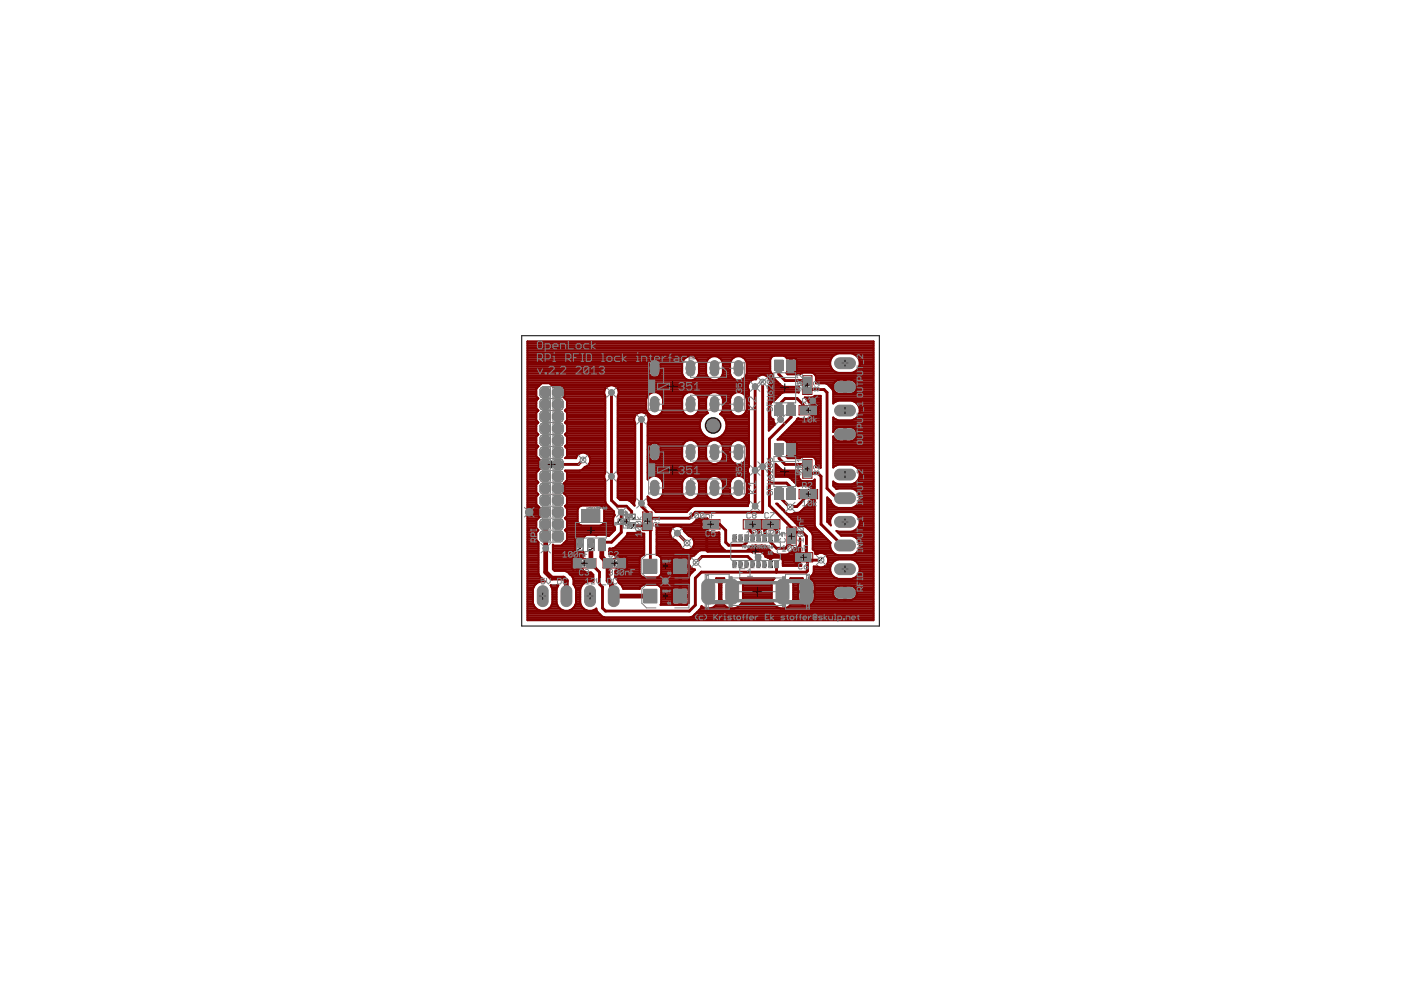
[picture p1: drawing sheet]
<svg xmlns="http://www.w3.org/2000/svg" width="297mm" height="210mm" viewBox="0 0 297 210" stroke-linecap="round" stroke-linejoin="round" font-family="sans-serif">
<g fill="#800000" stroke="#800000" stroke-width=".21">
<path d="M170.4 81.9h1.6v1.3h-1.6z"/>
<path d="M170.4 80.1h1.6v1.3h-1.6z"/>
<path d="M143 125h2.5v2.7h-2.5z"/>
<path d="M136.6 125h2.6v2.7h-2.6z"/>
<path d="M169.8 86.2h1.3v1.6h-1.3z"/>
<path d="M171.7 86.2h1.3v1.6h-1.3z"/>
<path d="M170.4 99.7h1.6v1.3h-1.6z"/>
<path d="M170.4 97.8h1.6v1.3h-1.6z"/>
<path d="M169.8 103.9h1.3v1.7h-1.3z"/>
<path d="M171.7 103.9h1.3v1.7h-1.3z"/>
<path d="M161.9 110.4h1.3v1.5h-1.3z"/>
<path d="M163.6 110.4h1.3v1.5h-1.3z"/>
<path d="M158.1 110.4h1.3v1.5h-1.3z"/>
<path d="M159.8 110.4h1.3v1.5h-1.3z"/>
<path d="M167.1 113.9h1.5v1.3h-1.5z"/>
<path d="M167.1 112.2h1.5v1.3h-1.5z"/>
<path d="M150.9 110.4h1.3v1.5h-1.3z"/>
<path d="M149.2 110.4h1.3v1.5h-1.3z"/>
<path d="M170.5 117.4h1.4v1.5h-1.4z"/>
<path d="M168.8 117.4h1.4v1.5h-1.4z"/>
<path d="M122.3 114.4h1.3v2.2h-1.3z"/>
<path d="M124.7 114.4h1.2v2.2h-1.2z"/>
<path d="M127 114.4h1.2v2.2h-1.2z"/>
<path d="M123.5 108.2h3.6v2.2h-3.6z"/>
<path d="M128.1 118.5h1.6v1.8h-1.6z"/>
<path d="M130.9 118.5h1.6v1.8h-1.6z"/>
<path d="M124.5 118.5h1.6v1.8h-1.6z"/>
<path d="M121.7 118.5h1.6v1.8h-1.6z"/>
<path d="M136.5 108.9h1.6v1.3h-1.6z"/>
<path d="M136.5 110.8h1.6v1.3h-1.6z"/>
<path d="M131 110h1.4v1h-1.4z"/>
<path d="M133.2 109.1h1.4v1h-1.4z"/>
<path d="M133.2 111h1.4v1h-1.4z"/>
<path d="M164.3 113.5h.6v1.2h-.6z"/>
<path d="M163.1 113.5h.6v1.2h-.6z"/>
<path d="M161.8 113.5h.6v1.2h-.6z"/>
<path d="M160.5 113.5h.6v1.2h-.6z"/>
<path d="M159.3 113.5h.6v1.2h-.6z"/>
<path d="M158 113.5h.6v1.2h-.6z"/>
<path d="M156.7 113.5h.6v1.2h-.6z"/>
<path d="M155.5 113.5h.6v1.2h-.6z"/>
<path d="M155.5 119.1h.6v1.2h-.6z"/>
<path d="M156.7 119.1h.6v1.2h-.6z"/>
<path d="M158 119.1h.6v1.2h-.6z"/>
<path d="M159.3 119.1h.6v1.2h-.6z"/>
<path d="M160.5 119.1h.6v1.2h-.6z"/>
<path d="M161.8 119.1h.6v1.2h-.6z"/>
<path d="M163.1 119.1h.6v1.2h-.6z"/>
<path d="M164.3 119.1h.6v1.2h-.6z"/>
<path d="M166.9 94.2h1.6v2h-1.6z"/>
<path d="M164.3 94.2h1.6v2h-1.6z"/>
<path d="M164.3 103.8h1.6v1.9h-1.6z"/>
<path d="M166.9 103.8h1.6v1.9h-1.6z"/>
<path d="M166.9 76.5h1.6v1.9h-1.6z"/>
<path d="M164.3 76.5h1.6v1.9h-1.6z"/>
<path d="M164.3 86h1.6v2h-1.6z"/>
<path d="M166.9 86h1.6v2h-1.6z"/>
<path d="M143 118.7h2.5v2.7h-2.5z"/>
<path d="M136.6 118.7h2.6v2.7h-2.6z"/>
</g>
<g fill="none" stroke="#800000" stroke-width=".42">
<path d="M111.8 72.4h73.4v59.1h-73.4zM111.8 79.9h26.5M111.8 79.6h26M111.8 79.2h25.8M111.8 78.8h25.8M111.8 78.5h25.8M111.8 78.1h26.9M111.8 77.7h25.8M111.8 77.3h25.8M111.8 77h25.8M111.8 76.6h26M111.8 76.2h26.5"/>
<path d="M111.8 75.8h33.6M111.8 75.5h52.3M111.8 75.1h65.5M111.8 74.7h73.4M111.8 74.3h73.4M111.8 74h73.4M111.8 73.6h73.4M111.8 73.2h73.4M111.8 72.8h73.4M111.8 72.5h73.4M137.9 76.5l.8-.4v4a1.18 1.18 0 0 1-1.1-1.2v-.8h2.4v.8a1.18 1.18 0 0 1-1.2 1.2v-4a1.23 1.23 0 0 1 1.2 1.1v.8h-2.4v-1zM138.7 79.9h.1"/>
<path d="M138.7 79.6h.1M138.7 79.2h.1M138.7 78.8h.1M138.7 78.5h.1M138.7 77.7h.1M138.7 77.3h.1M138.7 77h.1M138.7 76.6h.1M138.7 76.2h.1M138.8 78.1h5.8M139.3 79.9h5.7M139.3 76.2h5.7"/>
<path d="M139.8 79.6h5M139.8 76.6h5M140 79.2h4.6M140 77h4.6M140 78.8h4.6M140 78.5h4.6M140 77.7h4.6M140 77.3h4.6M144.6 77v2.2M144.6 79.2a1.81 1.81 0 0 0 1.8 1.5 1.81 1.81 0 0 0 1.8-1.5M144.6 77a1.81 1.81 0 0 1 1.8-1.5 1.81 1.81 0 0 1 1.8 1.5M147.4 75.8h3.1"/>
<path d="M147.8 79.9h2.3M147.8 76.2h2.3M148 79.6h1.9M148 76.6h1.9M148.2 77v2.2M148.2 79.2h1.5M148.2 78.8h1.5M148.2 78.5h1.5M148.2 78.1h1.5M148.2 77.7h1.5M148.2 77.3h1.5M148.2 77h1.5"/>
<path d="M149.7 77v2.2M149.7 77a1.81 1.81 0 0 1 1.8-1.5 1.81 1.81 0 0 1 1.8 1.5M152.5 75.8h3M152.9 79.9h2.3M152.9 76.2h2.3M153.1 79.6h1.8M153.1 76.6h1.8M153.2 79.2h1.6M153.3 77v2.2a1.82 1.82 0 0 1-1.8 1.5 1.82 1.82 0 0 1-1.8-1.5M153.3 78.8h1.5M153.3 78.5h1.5M153.3 78.1h1.5"/>
<path d="M153.3 77.7h1.5M153.3 77.3h1.5M153.3 77h1.5M154.8 79.2a1.8 1.8 0 0 0 1.8 1.5 1.8 1.8 0 0 0 1.7-1.5M154.8 77a1.8 1.8 0 0 1 1.8-1.5 1.8 1.8 0 0 1 1.7 1.5M154.8 77v2.2M157.6 75.8h5.9M158 79.9h2.6M158 76.2h5.3M158.2 79.6h3M158.2 76.6h5.1M158.3 77v2.2"/>
<path d="M158.3 79.2h5.3M158.3 78.8h5.1M158.3 78.5h5M158.3 78.1h5M158.3 77.7h5M158.3 77.3h5M158.3 77h5M162.2 79.6h1.6M162.8 79.9h1.1M166.2 75.5h10.5M166.8 75.8h9.5M166.8 79.2h3"/>
<path d="M167.5 78.8h.4M167.5 78.5h.4M167.5 78.1h.4M167.5 77.7h.4M167.5 77h.4M167.5 76.6h.4M167.5 76.2h.4M167.9 77.3h8.1M168.7 78.8h8.4M168.7 78.8l-.8 .1v-2.9l.8 .1 .2 .3v.9h-1.4v-1.3h-.7l-.3-.4-.4-.2h-2l-.4 .2-.4 .7v2.4l.5 .6v.3a6.4 6.4 0 0 0 2.4 2.4h3.2v1.2h-3.2l-.5 .2-1.6 1.6-.6 .4-.2 .4v2.4M168.7 78.8l.2-.3v-.8h-1.4v1.2h-.7l-.1 .2 .3 .3h2.6l.2-.2M168.8 76.2h7.4"/>
<path d="M168.9 78.5h7.7M168.9 78.1h7.4M168.9 77.7h7.2M168.9 77h7.1M168.9 76.6h7.1M169.8 79.2l.4-.2h2l.4 .2 .4 .6v1.5h2l.5 .2 1 1 .2 .5M172.6 79.2h12.6M172.9 79.6h12.3M173 79.9h12.2M176 76.6a2.1 2.1 0 0 0 1.7 2.5h2.9a2.1 2.1 0 0 0 1.7-2.5M176.3 75.8l.6-.6 .8-.3h2.9l.8 .3 .5 .6M176.3 75.8l-.3 .8"/>
<path d="M181 75.1h4.2M181.2 78.8h4M181.6 75.5h3.6M181.7 78.5h3.5M181.9 75.8l.4 .8M181.9 75.8h3.3M182 78.1h3.2M182.1 76.2h3.1M182.1 77.7h3.1M182.3 77.3h2.9M182.3 77h2.9M182.3 76.6h2.9"/>
<path d="M111.8 99.1h2.5M111.8 96.8h2M111.8 97.2h2.4M111.8 99.8h2.3M111.8 99.4h2.7M111.8 98.7h2.5M111.8 98.3h2.5M111.8 97.9h2.5M111.8 97.6h2.7M111.8 96.4h1.9M111.8 96.1h1.9M111.8 95.7h1.9"/>
<path d="M111.8 95.3h1.9M111.8 94.9h2.1M111.8 94.6h2.3M111.8 94.2h1.9M111.8 93.8h1.9M111.8 93.4h1.9M111.8 93.1h1.9M111.8 92.7h1.9M111.8 92.3h2.2M111.8 91.9h2.2M111.8 91.6h1.9M111.8 91.2h1.9"/>
<path d="M111.8 90.8h1.9M111.8 90.4h1.9M111.8 90.1h1.9M111.8 89.7h2.2M111.8 89.3h2.1M111.8 88.9h1.9M111.8 88.6h1.9M111.8 88.2h1.9M111.8 87.8h1.9M111.8 87.4h1.9M111.8 87.1h2.3M111.8 86.7h2"/>
<path d="M111.8 86.3h1.9M111.8 86h1.9M111.8 85.6h1.9M111.8 85.2h1.9M111.8 84.8h2M111.8 84.5h2.3M111.8 84.1h1.9M111.8 83.7h1.9M111.8 83.3h1.9M111.8 83h1.9M111.8 82.6h1.9M111.8 82.2h2.1"/>
<path d="M111.8 81.8h2.5M111.8 81.4h2.9M111.8 81.1h47M111.8 80.7h47.4M111.8 80.3h33.6M113.7 94.2v-1.6l.5-.5-.5-.4v-1.7l.5-.4-.5-.5v-1.6l.5-.5-.5-.4v-1.7l.5-.4-.5-.4v-1.7l1.2-1.1h1.6l.8 .8 .3-.3h1.2l.9 .8v1.2l-.3 .3 .8 .8v1.7l-.4 .4 .4 .5v1.6l-.4 .5 .4 .4v1.7l-.4 .4 .4 .5v1.6M113.7 94.2l.5 .5-.5 .4v1.7l.9 .8-.3 .3v1.2M114.3 98.5h1.4M114.3 99.1l.3 .2-.9 .9M115.7 98.5h.1M116.7 81.4h42M117.1 81.8h.5"/>
<path d="M118.2 81.8v1.4M118.2 83.2h1.5M118.2 83h.1M118.2 82.6h.1M118.2 82.2h.1M118.2 81.8h.1M118.8 81.8h10.3M119.2 82.2h9.3M119.4 84.1h8.9M119.6 82.6h8.7M119.7 83.7h8.5M119.7 83.3h8.4"/>
<path d="M119.7 83h8.4M119.7 84.5h8.6M119.8 87.1h8.5M119.8 99.8h8.5M119.8 94.6h8.5M119.9 89.7h8.4M119.9 91.9h8.4M120 92.3h8.3M120 89.3h8.3M120 94.9h8.3M120.1 84.8h8.2M120.1 86.7h8.2"/>
<path d="M120.1 96.8h2.2M120.2 87.4h8.1M120.2 94.2l-.4 .5 .4 .4v1.7l-.4 .3h2.3M120.2 96.4h2.4M120.2 96.1h2.9M120.2 95.7h8.1M120.2 95.3h8.1M120.2 94.2h8.1M120.2 93.8h8.1M120.2 93.4h8.1M120.2 93.1h8.1M120.2 92.7h8.1"/>
<path d="M120.2 91.6h8.1M120.2 91.2h8.1M120.2 90.8h8.1M120.2 90.4h8.1M120.2 90.1h8.1M120.2 88.9h8.1M120.2 88.6h8.1M120.2 88.2h8.1M120.2 87.8h8.1M120.2 86.3h8.1M120.2 86h8.1M120.2 85.6h8.1"/>
<path d="M120.2 85.2h8.1M122.1 97.1a1.54 1.54 0 0 1 2.6-.7 1.54 1.54 0 0 1-.7 2.6l-.6 .6-.5 .2h-3.1l.4 .4M122.1 97.1l.1 .1M123.6 99.4h4.7M124 99.1h4.3M124.1 96.1h4.2M124.6 98.7h3.7M124.7 96.4h3.6M124.9 98.3h3.4M125 96.8h3.3M125.1 97.9h3.2M125.1 97.2h3.2"/>
<path d="M125.1 97.6h3.2M128.1 82.9a1.55 1.55 0 0 1 1.5-1.2 1.55 1.55 0 0 1 1.6 1.2M128.1 82.9v.6l.2 .5v16.2l-.2 .5v.6M130.2 81.8h28.4M130.8 82.2h27.8M131 99.1h3.7M131 96.8h3.7M131 97.2h3.7M131 99.8h3.7M131 99.4h3.7M131 98.7h3.7M131 98.3h3.7"/>
<path d="M131 97.9h3.7M131 97.6h3.7M131 96.4h3.7M131 96.1h3.7M131 95.7h3.7M131 95.3h3.7M131 94.9h3.7M131 94.6h3.7M131 94.2h3.7M131 93.8h3.7M131 93.4h3.7M131 93.1h3.7"/>
<path d="M131 92.7h3.7M131 92.3h3.7M131 91.9h3.7M131 91.6h3.7M131 91.2h3.7M131 90.8h3.7M131 90.4h3.7M131 90.1h3.7M131 89.7h3.7M131 89.3h3.5M131 88.9h3.5M131 88.6h3.5"/>
<path d="M131 88.2h3.7M131 87.8h4M131 87.4h4.6M131 87.1h6.1M131 86.7h6M131 86.3h6M131 86h6M131 85.6h6M131 85.2h6M131 84.8h6M131 84.5h6.1M131 84.1h6.2"/>
<path d="M131 82.6h27.7M131.1 83.7h6.4M131.2 82.9v.6l-.2 .5v16.2l.2 .5v.6M131.2 83.3h6.8M131.2 83h27.6M136.4 87.4h.9M137 87.8h.6M137.3 87.5a1.79 1.79 0 0 0 3 0M137.3 87.5l-.3-.7v-2.2a1.81 1.81 0 0 1 1.8-1.5 1.81 1.81 0 0 1 1.8 1.5v2.2l-.3 .7M137.3 99.1h21.4M137.3 96.8h.3M137.3 97.2h.4"/>
<path d="M137.3 99.8h21.3M137.3 99.4h21.3M137.3 98.7h21.5M137.3 98.3h8.5M137.3 97.9h7.9M137.3 97.6h.7M137.3 96.4h.3M137.3 96.1h.3M137.3 95.7h.3M137.3 95.3h.3M137.3 94.9h.3M137.3 94.6h.4"/>
<path d="M137.3 94.2h.7M137.3 93.8h7.9M137.3 93.4h8.5M137.3 93.1h21.5M137.3 92.7h12.6M137.3 92.3h12M137.3 91.9h11.6M137.3 91.6h11.4M137.3 91.2h11.2M137.3 90.8h11.1M137.3 90.4h11.1M137.3 90.1h11.1"/>
<path d="M137.3 89.7h11.1M137.3 88.2h1M137.5 89.3h11M137.5 88.6h11.4M137.5 88.9h11.2M137.9 94.3l.8-.4v3.9a1.18 1.18 0 0 1-1.1-1.1v-.8h2.4v.8a1.23 1.23 0 0 1-1.2 1.1v-3.9a1.23 1.23 0 0 1 1.2 1.1v.8h-2.4v-1zM138.7 96.8h.1M138.7 97.2h.1M138.7 97.6h.1M138.7 96.4h.1M138.7 96.1h.1M138.7 95.7h.1"/>
<path d="M138.7 95.3h.1M138.7 94.9h.1M138.7 94.6h.1M138.7 94.2h.1M139.3 88.2h6.6M139.6 83.3h6M139.6 97.6h5.3M139.6 94.2h5.3M139.9 97.2h4.8M139.9 94.6h4.8M140 87.8h5.2M140 96.8h4.6"/>
<path d="M140 94.9h4.6M140 96.4h4.6M140 96.1h4.6M140 95.7h4.6M140 95.3h4.6M140.1 83.7h5M140.3 87.4h4.6M140.4 84.1h4.4M140.5 87.1h4.2M140.5 84.5h4.2M140.6 86.7h4M140.6 86.3h4"/>
<path d="M140.6 86h4M140.6 85.6h4M140.6 85.2h4M140.6 84.8h4M144.9 83.9a1.81 1.81 0 0 1 1.9-.7 1.81 1.81 0 0 1 1.4 1.4v2.2a1.81 1.81 0 0 1-1.8 1.5 1.81 1.81 0 0 1-1.8-1.5v-2.2zM145.4 93.6a1.84 1.84 0 0 1 2.8 1.1v2.3a1.81 1.81 0 0 1-1.8 1.4 1.81 1.81 0 0 1-1.8-1.4v-2.3l.3-.6zM146.9 88.2h2.3M147 98.3h3.9M147.1 93.4h3.7M147.2 83.3h3.5M147.4 80.3h3.1M147.6 87.8h2.1"/>
<path d="M147.6 97.9h2.7M147.6 93.8h2.6M147.7 83.7h2.5M147.9 87.4h2.1M147.9 97.6h2M148 94.2h1.9M148 84.1h1.9M148.1 87.1h1.7M148.1 97.2h1.7M148.1 94.6h1.7M148.1 84.5h1.7M148.2 96.8h1.5"/>
<path d="M148.2 96.4h1.5M148.2 96.1h1.5M148.2 95.7h1.5M148.2 95.3h1.5M148.2 94.9h1.5M148.2 86.7h1.5M148.2 86.3h1.5M148.2 86h1.5M148.2 85.6h1.5M148.2 85.2h1.5M148.2 84.8h1.5M150 83.9a1.82 1.82 0 0 1 1.8-.7 1.82 1.82 0 0 1 1.5 1.4v2.2l-.3 .7-.3 .3a2.84 2.84 0 0 1 .5 4.4 2.84 2.84 0 0 1-4.4-.4 2.84 2.84 0 0 1 1.3-4.2l-.4-.8v-2.2z"/>
<path d="M150.5 93.6a1.84 1.84 0 0 1 2.8 1.1v2.3a1.82 1.82 0 0 1-1.8 1.4 1.82 1.82 0 0 1-1.8-1.4v-2.3l.3-.6zM152 98.3h4M152.1 93.4h3.8M152.3 83.3h3.5M152.5 80.3h3M152.5 92.7h6.3M152.7 97.9h2.7M152.7 93.8h2.6M152.7 87.8h2.7M152.8 83.7h2.5M153 87.4h2M153 97.6h2"/>
<path d="M153 94.2h2M153.1 84.1h1.9M153.1 92.3h5.7M153.2 97.2h1.7M153.2 87.1h1.7M153.2 94.6h1.7M153.2 88.2h2.9M153.2 84.5h1.6M153.3 96.8h1.5M153.3 96.4h1.5M153.3 96.1h1.5M153.3 95.7h1.5"/>
<path d="M153.3 95.3h1.5M153.3 94.9h1.5M153.3 86.7h1.5M153.3 86.3h1.5M153.3 86h1.5M153.3 85.6h1.5M153.3 85.2h1.5M153.3 84.8h1.5M153.5 91.9h5.3M153.5 88.6h5.3M153.7 91.6h5.1M153.7 88.9h5.1"/>
<path d="M153.9 91.2h4.9M153.9 89.3h4.9M154 90.8h4.8M154 89.7h4.8M154 90.4h4.8M154 90.1h4.8M155 87.5a1.81 1.81 0 0 0 3.1 0M155 87.5l-.2-.7v-2.2a1.8 1.8 0 0 1 1.8-1.5 1.8 1.8 0 0 1 1.7 1.5v2.2l-.2 .7M155 94.1a1.81 1.81 0 0 1 1.9-.8 1.81 1.81 0 0 1 1.4 1.4v2.3a1.8 1.8 0 0 1-1.7 1.4 1.8 1.8 0 0 1-1.8-1.4v-2.3zM157 88.2h1.8M157.1 98.3h1.7M157.2 93.4h1.6"/>
<path d="M157.3 83.3h1.5M157.6 80.3h2.7M157.7 87.8h1.1M157.8 97.9h1M157.8 93.8h1M157.8 83.7h1M158.1 87.4h.7M158.1 97.6h.7M158.1 94.2h.7M158.1 84.1h.7M158.2 87.1h.6M158.2 97.2h.6"/>
<path d="M158.3 94.6h.5M158.3 84.5h.5M158.3 96.8h.5M158.3 96.4h.5M158.3 96.1h.5M158.3 95.7h.5M158.3 95.3h.5M158.3 94.9h.5M158.3 86.7h.5M158.3 86.3h.5M158.3 86h.5M158.3 85.6h.5"/>
<path d="M158.3 85.2h.5M158.3 84.8h.5M158.6 99.4v.6l.2 .5v6.1l-.2 .7h-20.8M163 91.2h.1M163 90.8h.5M163 90.4h.9M163 90.1h1.3M163 89.7h1.2M163 89.3h1M163 88.9h1M163 88.6h.5M163 88.2h.3"/>
<path d="M163 87.8h.3M163 87.4h.3M163 87.1h.3M163 86.7h.3M163 86.3h.3M163 86h.3M163 85.6h.4M163 85.2h.7M163 84.8h1.3M163 84.5h1.6M163 84.1h2M163 83.7h2.4"/>
<path d="M163 83.3h2.8M163 83h6.4M163 82.6h6.4M163 82.2h6.4M163 81.8h2.8M163 80.3h1.2M163.2 81.4h2.2M163.2 80.7v.6l-.2 .5v9.5l1.4-1.3-.4-1.1M163.2 80.7a1.52 1.52 0 0 0-1.3-1.2 1.52 1.52 0 0 0-1.6 .9 1.51 1.51 0 0 0-1.5 .7 1.51 1.51 0 0 0 0 1.6v16.3l-.2 .4M163.2 81.1h1.8M163.2 80.7h1.4M163.3 88.2l.2 .4"/>
<path d="M163.5 88.6l.5 .3M164.4 84.7h.1M164.4 99.1h.8M164.4 99.8h5v1.4l.4 .7 .4 .1M164.4 99.4h1.1M164.4 98.7h.4M165 93.1h9M165.3 83.8h.1M165.4 92.7h8.6M165.7 92.3h8.3M166.1 91.9h7.9M166.2 99.8l-.5-.2-1.3-1.3v2.8h2.6l.5 .2"/>
<path d="M166.5 91.6h7.5M166.6 93.4h7.4M166.8 96.8h7.2M166.9 91.2h7.1M167.2 90.8h6.8M167.5 96.4h.4M167.5 96.1h.4M167.5 95.7h.4M167.5 94.9h.4M167.5 94.6h.4M167.5 94.2h.4M167.5 93.8h.4"/>
<path d="M167.6 90.4h6.4M167.9 95.3h6.1M168 90.1h6M168.4 89.7h5.6M168.7 93.8h5.3M168.7 89.3h5.3M168.9 96.4h5.1M168.9 96.4v-1h-1.4v1.3h-.7l-.1 .2M168.9 94.2l-.4-.4h-.6v2.9h.6l.4-.3M168.9 96.1h5.1M168.9 95.7h5.1M168.9 94.9h5.1"/>
<path d="M168.9 94.6h5.1M168.9 94.2h5.1M169 88.9h5M170.2 96.8l-.6 .4h-2.6l-.3-.3M170.8 84.5h3.2M171 84.6h.1M171.2 84.8h2.8M171.4 85.2h2.6M171.7 88.6h2.3M171.9 85.6h2.1M172.2 96.8l.4 .2 .4 .6v1.5h1M172.2 88.2h.2"/>
<path d="M172.2 87.8h.2M172.2 87.4h.2M172.2 86.7h.2M172.2 86.3h.2M172.2 86h.2M172.4 87.1h1.6M172.6 84.1h1.4M172.8 97.2h1.2M173 97.6h1M173 98.7h1M173 98.3h1M173 97.9h1"/>
<path d="M173 81.1h3.9M173 80.7h4.4M173 80.3h12.2M173.2 88.2h-.8v-2.5h.6l.3 .2 .1 1h-1.2v-1.2h-.2l-.5-.4-.9-1h1.6l.5-.4h1.3v15.3l-.3-.1M173.2 88.2h.8M173.4 86h.6M173.4 87.8v-.7h-1.2v1.1h-.2l-.3 .4-.4 .2h-1.7l-.4-.1-.4 .5-4 4h1.3l.4 .2 .3 .4h.7v1.2h1.4v-.8M173.4 87.8l-.2 .4M173.4 87.8h.6M173.4 87.4h.6M173.4 86.7h.6M173.4 86.3h.6"/>
<path d="M175.4 81.4h1.3M175.8 81.8h.8M176.2 82.2h.4M176.5 82.6h.2M176.7 99.1h.1M176.7 96.8h8.5M176.7 97.2h8.5M176.7 91.6a1.54 1.54 0 0 1 1.3-1h1v1.3h2.7a1.54 1.54 0 0 0-1.4-1.3h-1v3h1a1.54 1.54 0 0 0 1.4-1.4h-2.7v1.4h-1a1.54 1.54 0 0 1-1.3-1.1v6.6l1-.6h2.9a2.12 2.12 0 0 1 1.7 2.1 2.12 2.12 0 0 1-1.7 2.1h-2.9l-1-.6v.9l.7 .7 .3-.2M176.7 83v2.6l1-.6h2.9a2.13 2.13 0 0 1 1.7 2.4M176.7 98.7h.7M176.7 98.3h8.5M176.7 97.9h8.5"/>
<path d="M176.7 97.6h8.5M176.7 96.4h8.5M176.7 96.1h8.5M176.7 95.7h8.5M176.7 95.3h8.5M176.7 94.9h8.5M176.7 94.6h8.5M176.7 94.2h8.5M176.7 93.8h8.5M176.7 93.4h.8M176.7 93.1h.3M176.7 92.7h.1"/>
<path d="M176.7 91.6h.1M176.7 91.2h.2M176.7 90.8h.5M176.7 90.4h8.5M176.7 90.1h8.5M176.7 89.7h8.5M176.7 89.3h8.5M176.7 88.9h.6M176.7 88.6h.1M176.7 85.2h.4M176.7 84.8h8.5M176.7 84.5h8.5"/>
<path d="M176.7 84.1h8.5M176.7 83.7h8.5M176.7 83.3h.6M176.7 83h.2M176.7 82.6l-.1-.4h5.1l-.1 .4M176.7 81.4l-.1 .5h5.1l-.1-.5M176.7 81.4l.8-.8 1.5-.1v3l-1.5-.1-.8-.8M179 93.4h.3M179 93.1h.3M179 92.7h.3M179 92.3h.3M179 91.6h.3"/>
<path d="M179 91.2h.3M179 90.8h.3M179 83.3h.3M179 83h.3M179 82.6h.3M179 82.2h.3M179 81.8h.3M179 81.4h.3M179 81.1h.3M179 80.7h.3M179.3 91.9h5.9M180.8 93.4h4.4"/>
<path d="M180.9 98.7h4.3M180.9 80.7h4.3M181 83.3h4.2M181 80.7l-.7-.2h-1v3h1l.7-.2M181 80.7l.6 .7M181 88.9h4.2M181.1 90.8h4.1M181.1 85.2h4.1M181.3 93.1h3.9M181.4 83h3.8M181.4 81.1h3.8M181.4 91.2h3.8"/>
<path d="M181.6 99.1h3.6M181.6 92.7h3.6M181.6 82.6l-.6 .7M181.6 88.6h3.6M181.6 82.6h3.6M181.6 81.4h3.6M181.6 91.6h3.6M181.7 85.6h3.5M181.7 92.3h3.5M181.7 82.2h3.5M181.7 81.8h3.5M181.9 99.4h3.3"/>
<path d="M181.9 88.2l-.5 .6-.8 .3h-2.9l-1-.6v3.1M181.9 88.2h3.3M182 86h3.2M182.1 99.8h3.1M182.1 87.8h3.1M182.1 86.3h3.1M182.3 87.4l-.4 .8M182.3 87.4h2.9M182.3 87.1h2.9M182.3 86.7h2.9M111.8 102h2.1M111.8 101.7h1.9"/>
<path d="M111.8 116.6h2.4M111.8 109.9h2.3M111.8 111h1.9M111.8 112.9h1.9M111.8 119.7h2.4M111.8 116.3h2.4M111.8 107.3h2.3M111.8 100.9h1.9M111.8 113.7h1.9M111.8 103.5h1.9M111.8 111.4h1.9M111.8 119.3h2.4"/>
<path d="M111.8 118.9h2.4M111.8 118.5h2.4M111.8 118.2h2.4M111.8 117.8h2.4M111.8 117.4h2.4M111.8 117h2.4M111.8 115.9h2.4M111.8 115.5h2.4M111.8 115.1h2.4M111.8 114.8h2.2M111.8 114.4h1.9M111.8 114h1.9"/>
<path d="M111.8 113.3h1.9M111.8 112.5h2.2M111.8 112.2h2.1M111.8 111.8h1.9M111.8 110.7h1.9M111.8 110.3h1.9M111.8 109.5h2.7M111.8 109.2h2.5M111.8 108.8h2.5M111.8 108.4h2.5M111.8 108h2.5M111.8 107.7h2.7"/>
<path d="M111.8 106.9h1.9M111.8 106.5h1.9M111.8 106.2h1.9M111.8 105.8h1.9M111.8 105.4h1.9M111.8 105.1h2.1M111.8 104.7h2.2M111.8 104.3h1.9M111.8 103.9h1.9M111.8 103.2h1.9M111.8 102.8h1.9M111.8 102.4h2.2"/>
<path d="M111.8 101.3h1.9M111.8 100.5h1.9M111.8 100.2h1.9M113.7 112.9v1.6l.5 .5v6.6l.2 .6 1.1 1.1a2.08 2.08 0 0 0-2.2 .9M113.7 100.2v1.6l.5 .5-.5 .4v1.7l.5 .4-.5 .5v1.6l.9 .8-.3 .3M114.3 108v1.2l.3 .3-.9 .8v1.7l.5 .4-.5 .5M114.3 108.6h1.4M115.7 108.6h.1M117.2 116.6h4.7M117.2 119.7l5.5-.1v1.2M117.2 116.3h4.7M117.2 119.3h5.1"/>
<path d="M117.2 118.9h4M117.2 118.5h4M117.2 118.2h4.2M117.2 117.8h6.6M117.2 117.4h6.6M117.2 117h4.9M117.2 115.9h4.7M117.2 115.5h.1M118.2 103.5h10.1M118.2 103.5v.1M119.2 115.5h3.7M119.5 104.3h8.8"/>
<path d="M119.5 102.8h8.8M119.6 115.1h2.3M119.6 104.7h8.7M119.6 102.4h8.7M119.7 103.9h8.6M119.7 103.2h8.6M119.8 109.9h2.7M119.8 107.3h3.3M119.9 112.5h10.3M119.9 114.8h2M120 102h8.3M120 105.1h8.3"/>
<path d="M120 112.2h10.4M120.1 107.7h2.5M120.1 109.5h2.4M120.2 110.3h2.3M120.2 106.9h8.4M120.2 101.7h8.1M120.2 111h2.4M120.2 112.9h9.6M120.2 100.9h7.9M120.2 113.7h3.8M120.2 112.9v1.6l-1.2 1.2h-1.6l-.2-.2v5.2l.4 .4h2.2l.6 .2 .5 .6M120.2 111.4h3"/>
<path d="M120.2 100.2v1.6l-.8 .9 .3 .3v1.1l-.3 .3 .8 .9v1.6l-.4 .4 .4 .5v1.6l-.4 .5 .4 .4v1.7l-.4 .4 .4 .5M120.2 114.4h1.7M120.2 114h1.9M120.2 113.3h9.3M120.2 111.8h10.1M120.2 110.7h2.3M120.2 109.2h2.3M120.2 108.8h2.3M120.2 108.4h2.3M120.2 108h2.3M120.2 106.5h8.2M120.2 106.2h8.1"/>
<path d="M120.2 105.8h8.1M120.2 105.4h8.1M120.2 101.3h7.9M120.2 100.5h8M120.2 100.2h8.1M121.2 119.6v.8M122.3 118.9h.4M122.3 118.5h.4M122.3 118.2h.4M122.5 108v2.6l.4 .7 .4 .1h4l.4-.1 .4-.7v-2.6M122.6 107.7l.7-.5h4l.6 .5M122.6 107.7l-.1 .3"/>
<path d="M122.9 116.6h.2M122.9 116.3h.2M122.9 117h.2M122.9 115.9h.2M122.9 115.1h.2M122.9 114.8h.2M122.9 114.4h.2M122.9 114h.2M123.5 118.2l-.8-.1v1.1h-1.5v-.8l.4-.3h.7v2.7M123.5 118.2h.1M123.7 117.1h.1M123.8 117.1v.7l-.3 .4"/>
<path d="M127.4 111.4h2.7M127.5 107.3h1.5M127.9 111h2.1M127.9 107.7l.2 .3M127.9 107.7h1.5M128.1 110.7h1.9M128.1 109.9h1.9M128.1 110.3h1.9M128.1 109.5h2M128.1 109.2h2.2M128.1 108.8h2.1M128.1 108.4h2"/>
<path d="M128.1 108h1.7M128.1 101.3l.2 .5v4.5l.2 .5 1.7 1.7 .1 .8-.3 .5v1.4l.4 .6v.5l-1.3 1.3-.7-.2h-1.6l-.4 .1-.3-.1h-1.6l-.4 .1-.4 .5-.6-.1v1.5h-1.2v-1.1l.2-.3 .8-.1v3.2h-.7l-.2-.2-.1-1.3h1.2v1.5h.6M129.1 117.4h7.5M129.1 117h7.5M129.2 116.6h7.4M130.4 117.8h5.8M130.6 115.9h6M131 102h3.7M131 103.5h3.7M131 115.5h5.6M131 105.4h3.7M131 105.1h3.7"/>
<path d="M131 104.7h3.7M131 104.3h3.7M131 103.9h3.7M131 103.2h3.7M131 102.8h3.7M131 102.4h3.7M131 100.2h3.7M131 101.7h3.7M131.1 100.5h3.6M131.2 100.9h3.5M131.2 101.3h3.5M131.2 105.8h3.5"/>
<path d="M131.3 115.1h5.3M131.5 118.9h.4M131.5 118.5h.4M131.5 118.2h.4M131.7 114.8h4.9M131.9 119.3h3.7M132.1 114.4h4.5M132.4 114h4.2M132.8 118.2h3M132.8 118.2l-.9-.1v2.7M132.8 113.7h3.8M132.8 113.6l.2-.6h1.8a.8 .8 0 0 1 1.1 0l.7 .1v4.6a1.03 1.03 0 0 0-1 .8v3.1l.5 .7 .3 .1h3l.3-.1"/>
<path d="M132.8 113.6l-2.4 2.5-.5 .2M133 119.6v.8M133 118.9h2.6M133 118.5h2.6M133 113.3h3.6M133.4 106.2h1.2M133.9 106.5h.6M134.3 106.9h.2M135 112.9h.8M135.6 119.7l-4.1-.1v1.2M136.6 116.3h-7.4l-.1 1.2a1.44 1.44 0 0 1 1.6 .7l.8-.1v1.1h1.5v-.7l-.2-.3M137.3 100.9h21.5"/>
<path d="M137.3 105.8h.6M137.3 105.4h.2M137.3 101.3h.4M137.3 100.5h21.5M137.3 100.2h21.3M137.4 106.2h21.4M137.5 106.9h21.1M137.5 106.5h21.3M138.2 107.7h8.3M138.4 100.9l-.6 .3-.5 .5v-12a1.54 1.54 0 0 0-1.3-2.3 1.54 1.54 0 0 0-1.3 2.3v16.2l-.2 .5 .1 .8-1-1-.5-.2h-1.6l-.5-.5v-3.7l.2-.5M138.6 108h7.5M139 108.4h6.8"/>
<path d="M139.1 111.4h9.6M139.1 100.9l.7 .3 .5 .5 .3 .7v2.2a1.81 1.81 0 0 1-1.4 1.4 1.81 1.81 0 0 1-1.9-.7l.2 1.7 1.5 1.6h6.6l1.1-1.1 .5-.2M139.2 111.8h3.5M139.2 112.9h2.9M139.2 116.3h5.5M139.2 113.7h3M139.2 117.4h8.4M139.2 117h8.7M139.2 115.9h5.2M139.2 115.5h5M139.2 115.1h4.6M139.2 114.8h4.3"/>
<path d="M139.2 114.4h3.7M139.2 114h3.2M139.2 113.3h2.9M139.2 112.5h3M139.2 112.2h3.2M139.6 117.8h7.6M139.7 105.8h5.8M139.9 101.3h5.4M140.1 118.2h6.4M140.1 105.4h5M140.2 119.7h2.3M140.2 119.3h2.3"/>
<path d="M140.2 118.9h2.3M140.2 118.5h2.3M140.3 101.7h4.6M140.4 105.1h4.4M140.4 102h4.4M140.5 104.7h4.2M140.6 103.5h4M140.6 104.3h4M140.6 103.9h4M140.6 103.2h4M140.6 102.8h4M140.6 102.4h4"/>
<path d="M142.5 118.5l.4-.3h1.1v3.6h-1.1l-.4-.2M142.5 118.5v1.3h3.5l-.1-1.3M142.7 111.8a1.54 1.54 0 0 1 2.4 .9l.9 .9 .5 .2 .5 .5 .2 .5M142.7 111.8a1.54 1.54 0 0 0-.6 1.5 1.54 1.54 0 0 0 1.1 1.3l1 .9 .6 .9 .6 .2M144 119.7h.4M144 119.3h.4M144 118.9h.4M144 118.5h.4M144.5 111.8h4.2M144.9 112.2h3.9M145 112.5h5.1M145.3 112.9h5.3"/>
<path d="M145.7 113.3h6.8M145.9 118.5l-.2-.2-1.3-.1v3.6h1.3l.2-.2M145.9 118.5h.3M146 119.7h.1M146 119.3h.1M146 118.9h.1M146 100.9l-.6 .3-.5 .5-.3 .7v2.2a1.81 1.81 0 0 0 1.8 1.4 1.81 1.81 0 0 0 1.8-1.4v-2.2l-.3-.7-.5-.5-.6-.3M146.1 113.7h6.4M146.7 116.3h6.6M146.7 114h5.8M147 115.9h5.9M147 114.4h5.5"/>
<path d="M147.2 115.5h5.5M147.2 114.8h5.3M147.2 114.8a1.57 1.57 0 0 1-1.2 1.8M147.2 115.1h5.3M147.2 110.7h1.5M147.3 105.8h3.3M147.5 101.3h2.9M147.6 110.3h1.1M147.7 105.4h2.5M147.9 101.7h2.1M148 105.1h1.9M148.1 102h1.7"/>
<path d="M148.1 104.7h1.6M148.2 103.5h1.5M148.2 104.3h1.5M148.2 103.9h1.5M148.2 103.2h1.5M148.2 102.8h1.5M148.2 102.4h1.5M148.6 116.6l-.5 .3-.9 .9a1.53 1.53 0 0 0-1.2 1.5 1.53 1.53 0 0 0 1.4 1.5l-1.1 1-.2 .5v5.4l-.2 .2M148.7 111l.1-.9 .3-.1h.6v2.4h-.7l-.3-.4v-.7h1.2l.1 1.1M149.7 111.4h.2M149.7 112.2h.2M149.7 111.8h.2"/>
<path d="M149.7 110.7h.2M149.7 110.3h.2M150 110l-2-.1-1.1 1.1-.5 .2h-7.3l.1 .6v5.9a1.03 1.03 0 0 1 1 .8v3.1l-.5 .7M150 110h.1M150 110l-.1 1h-3.1M150 112.4h.1M150 112.4l.3 .4 .4 .1h1.8M151.1 100.9l-.6 .3-.5 .5-.3 .7v2.2a1.81 1.81 0 0 0 1.8 1.4 1.81 1.81 0 0 0 1.8-1.4v-2.2l-.3-.7-.5-.5-.7-.3M152.4 105.8h3.3M152.4 112.9h.1M152.5 112.9v2.3l.2 .5 1 .9h-14.5M152.6 101.3h2.8"/>
<path d="M152.8 105.4h2.4M153 101.7h2.1M153.1 105.1h1.9M153.1 102h1.8M153.2 104.7h1.6M153.3 103.5h1.5M153.3 104.3h1.5M153.3 103.9h1.5M153.3 103.2h1.5M153.3 102.8h1.5M153.3 102.4h1.5M156.2 100.9l-.6 .3-.6 .5-.2 .7v2.2a1.8 1.8 0 0 0 1.8 1.4 1.8 1.8 0 0 0 1.7-1.4v-2.2l-.2-.7-.5-.5-.7-.3"/>
<path d="M157.4 105.8h1.4M157.7 101.3h1.1M157.9 105.4h.9M158 101.7h.8M158.1 105.1h.7M158.2 102h.6M158.3 104.7h.5M158.3 103.5h.5M158.3 104.3h.5M158.3 103.9h.5M158.3 103.2h.5M158.3 102.8h.5"/>
<path d="M158.3 102.4h.5M158.8 116.6l.8 .6a1.5 1.5 0 0 1 1.6-.5 1.5 1.5 0 0 1 1.1 1.4l.7 .1 .3 .3M158.9 116.3h3.9M159.2 115.9h3.2M159.4 115.7l-.9 .9h1.9M159.4 115.7h.1M159.4 115.7h2.8M159.4 117h.3M161.1 116.6h2.1M161.8 117h1.8M162.1 117.4h1.9M162.2 115.7h.1"/>
<path d="M162.2 117.8h6.2M162.8 118.2h1.1M163.3 118.5h.2M163.4 118.6v.2M163.5 118.5l.6-.4h1l.7 .4M164.4 100.9h5M164.4 100.5h5M164.4 100.2h5M164.7 106.9h.3M165.1 107.3h.2M165.4 118.2h4M165.5 107.7h.2"/>
<path d="M165.8 118.5l.2 .4M165.8 118.5h2.6M165.8 108h.3M166 119.7h3.9M166 119.3h2.6M166 118.9h2.4M166.2 108.4h.1M166.6 108.8h.1M166.7 108.8l-1.9-2h-.2l4 4M166.7 108.8l.6 .2h.6l.5-.2M167 109.2h5.7M167.2 117.4h1.2"/>
<path d="M167.3 109.5h5.4M167.5 101.3h1.9M167.5 101.3l1.4 1.5M167.6 117h1M167.7 109.9h5M168 116.6h1.7M168.1 110.3h4.6M168.3 102h4.4M168.4 116.3h1.3M168.4 102.2h.1M168.4 108.8l.8-.1a7.8 7.8 0 0 0 2.4-2.3l.4-.4h.2v-1.1h.2v1.1h.3v5.4M168.4 108.8h4.3"/>
<path d="M168.5 110.7h4.2M168.6 110.8l.7 .7h1.1a4.2 4.2 0 0 1 1.9 2v3a.88 .88 0 0 1 .6 1h.4a1.54 1.54 0 0 1 1.9 .2 1.54 1.54 0 0 1 .2 1.9M168.6 110.8h.1M168.6 102.4h4.1M168.8 111h3.9M168.9 102.8h3.8M169.2 111.4h3.5M169.3 115.9h.4M169.4 119.3h.2M169.4 118.9h.1M169.4 118.5h.1M169.4 117.8h.1"/>
<path d="M169.4 117.4h.1M169.4 117h.2M169.5 115.5h.2M169.6 101.7h-1.7M169.6 114.2l.1 2.7-.2 1.1h-1.1v-.7l.3-.3 .7-.1v2.5l-.8-.1-.2-.3v-.7h1.1v.8l.4 .6v.3h-3.9v-1.1M169.6 114.2v1.2a1 1 0 0 1-1.2 .8l-1.1 1.2-.5 .2h-2.4l-.5-.2-1.6-1.7M169.6 114.2h.1M169.6 115.1h.1M169.6 114.8h.1M169.6 114.4h.1M169.8 108.4h2.9M170.2 108h2.5"/>
<path d="M170.5 107.7h2.2M170.9 107.3h1.8M170.9 111.8h2M171.3 106.9h1.4M171.3 112.2h1.9M171.6 106.5h1.1M171.7 112.5h1.9M171.7 103.2h1M171.9 106.2h.8M172.1 112.9h1.8M172.2 103.5h.2M172.2 105.8h.2"/>
<path d="M172.2 105.4h.2M172.2 105.1h.2M172.2 104.3h.2M172.2 103.9h.2M172.2 113.3h2.1M172.3 116.3h3.8M172.3 113.7h2.4M172.3 115.9h3.7M172.3 115.5h3.7M172.3 115.1h3.8M172.3 114.8h3.5M172.3 114.4h3.2"/>
<path d="M172.3 114h2.8M172.6 116.6h3.7M172.7 101.7v1.8h-.3v1.1h-.2v-1.1h-.2l-.3-.4-.4-.1-2.1 .1-.3-.3M172.7 101.7l-.5 .3M172.7 101.7h.1M172.7 111.4l.3 .5 3.1 3.2a1.98 1.98 0 0 0 .8 2.3M172.8 117h3.8M172.9 117.4h.5M174.7 117.4h2.2M175.2 117.8h10M175.3 119.7h1M175.4 119.6a1.55 1.55 0 0 1-2.1 .5h-.8v1.2l-.2 .5-.8 .7 .8 .5"/>
<path d="M175.4 109.9h.8M175.4 107.3h1.4M175.4 110.3h.6M175.4 109.5h.9M175.4 109.2h1.3M175.4 108.8h1.8M175.4 108.4h9.8M175.4 108h9.8M175.4 107.7h2.2M175.4 106.9h1.1M175.4 106.5h.8M175.4 106.2h.7"/>
<path d="M175.4 105.8h.3M175.5 118.2h9.7M175.5 110.7h.5M175.5 119.3h1.1M175.6 118.9h1.4M175.6 118.5h9.6M175.8 111h.2M176 111a2.09 2.09 0 0 1 1.7-2.4h2.9a2.1 2.1 0 0 1 1.7 2.4M176.1 106.2l-.7-.7v5.1l.8 .8-.2-.4M176.7 102.8h8.5M176.7 102.4h.4M176.8 103.2h8.4"/>
<path d="M176.9 118.9l.8-.3h2.9a2.1 2.1 0 0 1 1.7 2.1 2.1 2.1 0 0 1-1.7 2h-2.9a2.11 2.11 0 0 1-1.7-1.6 2.11 2.11 0 0 1 .9-2.2zM176.9 117.4l.8 .3h2.9l.8-.3M177.2 103.5h8M177.7 112.9h7.5M178.1 113.3h7.1M180.6 103.5a2.12 2.12 0 0 1 1.7 2.1 2.12 2.12 0 0 1-1.7 2.1h-2.9l-.8-.3-.6-.6-.2-.6M180.7 107.7h4.5M180.8 113.7h4.4M181 112.5h4.2M181.1 108.8h4.1M181.2 102.4h4M181.3 118.9h3.9"/>
<path d="M181.4 117.4h3.8M181.4 103.9h3.8M181.4 107.3h3.8M181.5 114h3.7M181.6 112.2h3.6M181.6 109.2h3.6M181.7 102h3.5M181.7 119.3h3.5M181.7 117h3.5M181.8 104.3h3.4M181.8 106.9h3.4M181.9 114.4h3.3"/>
<path d="M181.9 111.8l-.5 .6-.8 .3h-2.9l-.4-.1 1.1 1h2.2a2.1 2.1 0 0 1 1.7 1.7 2.1 2.1 0 0 1-.9 2.1M181.9 111.8h3.3M182 109.5h3.2M182 101.7h3.2M182 116.6h3.2M182 119.7h3.2M182 104.7h3.2M182.1 106.5h3.1M182.1 114.8h3.1M182.1 109.9h3.1M182.1 111.4h3.1M182.1 101.3h3.1"/>
<path d="M182.2 116.3h3M182.2 105.1h3M182.2 106.2h3M182.2 115.1h3M182.2 100.2h3M182.3 111h2.9M182.3 100.9h2.9M182.3 111l-.4 .8M182.3 115.9h2.9M182.3 115.5h2.9M182.3 110.7h2.9M182.3 110.3h2.9"/>
<path d="M182.3 105.8h2.9M182.3 105.4h2.9M182.3 100.5h2.9M111.8 120h2.4M111.8 128.2h1.4M111.8 124.9h1.2M111.8 120.8h2.4M111.8 130.9h73.4M111.8 129h1.9M111.8 131.3h73.4M111.8 130.5h15.7M111.8 130.1h15.3"/>
<path d="M111.8 129.8h14.9M111.8 129.4h2.6M111.8 128.6h1.5M111.8 127.9h1.2M111.8 127.5h1.2M111.8 127.1h1.2M111.8 126.8h1.2M111.8 126.4h1.2M111.8 126h1.2M111.8 125.6h1.2M111.8 125.3h1.2M111.8 124.5h1.4"/>
<path d="M111.8 124.1h1.5M111.8 123.8h1.9M111.8 123.4h2.6M111.8 123h3.4M111.8 122.6h3.1M111.8 122.3h2.7M111.8 121.9h2.5M111.8 121.5h2.4M111.8 121.1h2.4M111.8 120.4h2.4M113.3 124.2l-.3 .7v2.9a2.1 2.1 0 0 0 2.1 1.7 2.1 2.1 0 0 0 2-1.7v-2.9l-.4-.8h1.7l-.4 .8v2.9a2.1 2.1 0 0 0 2.1 1.7 2.1 2.1 0 0 0 2-1.7v-2.9l-.3-.7M114.8 122.6h.1"/>
<path d="M115.8 129.4h3.6M116.4 129h2.3M116.8 128.6h1.5M116.8 124.1h1.5M116.9 128.2h1.3M116.9 124.5h1.3M117.1 124.9h.9M117.1 127.9h.9M117.1 127.5h.9M117.1 127.1h.9M117.1 126.8h.9M117.1 126.4h.9"/>
<path d="M117.1 126h.9M117.1 125.6h.9M117.1 125.3h.9M117.2 120h4M117.2 120.4h4M117.3 120.8h4.3M120 121.1h3.8M120.6 121.5h4.9M120.8 121.7h.1M120.8 129.4h3.6M120.9 121.9h.1M120.9 121.9l.5 .4 .2 .6v1l.2 .3"/>
<path d="M121 121.9h4.8M121.2 120.4l.3 .4 2-.1 .4 .5 .4 .1h1l.5 .6v1.5M121.3 122.3h4.5M121.4 129h2.3M121.5 122.6h4.3M121.6 123.8h2.1M121.6 123.4h2.8M121.6 123h4.2M121.8 128.6h1.6M121.8 124.1h1.6M122 128.2h1.2M122 124.5h1.2"/>
<path d="M122.1 124.9h.9M122.1 127.9h.9M122.1 127.5h.9M122.1 127.1h.9M122.1 126.8h.9M122.1 126.4h.9M122.1 126h.9M122.1 125.6h.9M122.1 125.3h.9M122.3 120h.4M122.3 120.4h.4M123.3 124.2l-.3 .7v2.9a2.07 2.07 0 0 0 3.4 1.2l.2 .7 1 1 .5 .2"/>
<path d="M123.4 120.8h.1M125.8 123.4a1.99 1.99 0 0 0-2.5 .8M125.8 129.4h.7M125.8 123.4h.1M130.5 122.3h5.6M130.5 121.9h5.2M130.5 121.5h5.1M130.5 121.1h5.1M130.6 122.6h15.5M130.6 120.8h5M130.9 120.8l-.2-.1-.2 .3v1.5l.4 .5 .3 .5 .6 .7M131 123h15.1"/>
<path d="M131.1 123.4h15M131.4 123.8h14.7M131.5 120h.4M131.5 120.4h.4M131.8 124.1h4.3M131.8 124.2l.3 .7h3.5a1 1 0 0 1 .8-.9h3l.6 .5 .2 .3v3.1l-.1 .3h5.5h-1.2v-3.6h1.3l.2 .3M132 124.5h3.7M133 120h2.6M133 120.4l-.4 .4M133 120.4h2.6M139.7 124.1h6.4M139.7 122.3h6.4"/>
<path d="M140.1 124.5h6M140.1 121.9h6.2M140.2 120h3.8M140.2 124.9h2.3M140.2 120.8h2.3M140.2 127.9h2.3M140.2 127.5h2.3M140.2 127.1h2.3M140.2 126.8h2.3M140.2 126.4h3.8M140.2 126h2.3M140.2 125.6h2.3"/>
<path d="M140.2 125.3h2.3M140.2 121.5h2.3M140.2 121.1h2.3M140.2 120.4h2.3M142.5 121.6v-1.4h3.5l-.1 1.4M142.5 124.9v1.3h3.5l-.1-1.3M142.5 124.9l.4-.3h1.1v3.6h-1.1l-.4-.3M144 124.9h.4M144 120.8h.4M144 127.9h.4M144 127.5h.4M144 127.1h.4"/>
<path d="M144 126.8h.4M144 126h.4M144 125.6h.4M144 125.3h.4M144 121.5h.4M144 121.1h.4M144 120.4h.4M144.4 120h1.9M144.4 126.4h1.7M145.9 127.9l.1-1.3h-3.5v1.3M145.9 124.9h.2M145.9 127.9h.1"/>
<path d="M145.9 121.5h.7M146 120.8h1.4M146 127.5h.1M146 127.1h.1M146 126.8h.1M146 126h.1M146 125.6h.1M146 125.3h.1M146 121.1h1M146 120.4h.6M147.1 130.5h38.1M147.3 130.3l-.4 .4-.5 .2"/>
<path d="M147.3 130.3h.1M147.4 130.1h37.8M147.8 129.8h37.4M148.2 129.4h37M148.5 129h36.7M148.7 128.6h.1M148.7 128.5h.1M148.7 128.5l-.2 .5-1.2 1.3M148.7 128.5l1 .5M151.5 128.6h2.4M151.8 128.2h1.7M151.8 122.6h1.7"/>
<path d="M152.1 127.9h1.1M152.1 123h1.1M152.3 127.5h.8M152.3 123.4h.8M152.4 124.9h.6M152.4 127.1h.6M152.4 126.8h.6M152.4 126.4h.6M152.4 126h.6M152.4 125.6h.6M152.4 125.3h.6M152.4 124.5h.6"/>
<path d="M152.4 124.1h.6M152.4 123.8h.6M153.9 128.7l-.6-.7-.3-.8v-3.5l.6-1.1h-1.8l.6 1.1v3.5l-.3 .8-.7 .7-.8 .3M153.9 128.7l.9 .3M156.5 128.7l.7-.7 .3-.8v-3.5l-.3-.8-.3-.3h7.3l-.6 1.1v3.5l.4 .8 .6 .7 .8 .3M156.5 128.7l-.8 .3M156.5 128.6h8.1M156.9 128.2h7.3M156.9 122.6h7.3M157.2 127.9h6.7M157.2 123h6.7M157.4 127.5h6.3"/>
<path d="M157.4 123.4h6.3M157.5 124.9h6.1M157.5 127.1h6.1M157.5 126.8h6.1M157.5 126.4h6.1M157.5 126h6.1M157.5 125.6h6.1M157.5 125.3h6.1M157.5 124.5h6.1M157.5 124.1h6.1M157.5 123.8h6.1M167.2 128.6h18"/>
<path d="M167.6 128.2h2.6M167.6 122.6h2.6M167.9 127.9h1.8M167.9 123h1.8M168 127.5h1.4M168 123.4h1.4M168.2 124.9h1M168.2 127.1h1.1M168.2 126.8h1M168.2 126.4h1M168.2 126h1M168.2 125.6h1"/>
<path d="M168.2 125.3h1M168.2 124.5h1M168.2 124.1h1M168.2 123.8h1.1M169.7 123l.5-.4h-2.6l.6 1.1v3.5l-.4 .8-.6 .7-.9 .3M169.7 123l-.4 .8-.1 1.5h1.7v3.1l-.7-.1M170.9 128.2h.2M170.9 127.9h.2M170.9 127.5h.2M170.9 127.1h.2M170.9 126.8h.2M170.9 126.4h.2"/>
<path d="M170.9 126h.2M170.9 125.6h.2M171.8 128.2h13.4M171.8 122.6h5.6M171.9 122.3h4.9M172.2 121.9h4.2M172.3 127.9h12.9M172.3 123h12.9M172.3 123l.4 .8v1.5h-1.6v3.1a1.69 1.69 0 0 0 1.6-1.6v-1.2h-3.5l.1 1.7 .4 .6 .5 .4M172.4 121.5h3.8M172.5 127.5h12.7M172.5 123.4h12.7"/>
<path d="M172.5 120.8h3.5M172.5 121.1h3.6M172.5 120.4h3.5M172.7 127.1h5M172.7 123.8h12.5M172.7 124.9h4.1M172.7 126.8h4.3M172.7 126.4h4.1M172.7 126h3.9M172.7 125.6h6.3M172.7 125.3h4M172.7 124.5h4.4"/>
<path d="M172.7 124.1h12.5M175 120h1.1M176.8 124.9l.7-.6 1.5-.1v3a2.16 2.16 0 0 1-1.7-.2l-.5-.5-.2-.7h5.1a1.49 1.49 0 0 1-1.4 1.4h-1v-3l1.5 .1 .7 .6M176.8 124.9l-.2 .6h5.1l-.2-.6M179 124.9h.3M179 127.1h.3M179 126.8h.3M179 126.4h.3M179 126h.3M179 125.3h.3M179 124.5h.3M179.3 125.6h5.9"/>
<path d="M180.6 127.1h4.6M180.8 122.6h4.4M181.1 124.5h4.1M181.3 126.8h3.9M181.5 124.9h3.7M181.5 126.4h3.7M181.5 122.3h3.7M181.6 125.3h3.6M181.7 126h3.5M181.9 121.9h3.3M182.1 121.5h3.1M182.2 120h3"/>
<path d="M182.2 121.1h3M182.3 120.8h2.9M182.3 120.4h2.9"/>
</g>
<path d="M112.2 108.6h3.5M115.7 111.1v10.2l1.3 1.3h2.5l.6 .5v3.3M125.3 115.5v3.9M127.6 115.5v2.6l1.3 1.3v3.7l.7 .7v2.1l.5 .5h7.8" fill="none" stroke="#800000" stroke-width="1"/>
<g fill="none" stroke="#800000" stroke-width=".61">
<path d="M165.1 77.4v2l1.4 1.3h4.7M123.6 97.5l-.9 1h-4.5M129.6 83.2v22.9l1.3 1.2h1.9l1.1 1.1v1.2M160.1 82v25.3M161.7 81v27.6h-14.3l-1.2 1.3h-8.9v-1.3l-1.3-1.3v-18.4M165.1 95.2l.1 2 1.3 1.3h4.7M167.7 87v1.5l-4.6 4.6v14.1l4.8 4.8-.1 .9h2.3l.9 .8v4.2l.2 .3v2.9l-.3 .2h-22.2l-1.3 1.3v5.7l-1.2 1.3h-17.8l-.7-.7v-4.4l-.6-.7v-2.5l-1.8-1.9M170.4 87l-.1-.2v-1l-1.3-1.3h-2.5l-1.4 1.3v1.3l.4 .4v1.4M171.2 82.6h3.5l.6 .6v20.3l2.6 2.6h.8l.5-.5M172.3 85h.1M172.3 85v2M131.7 108.6v4.3l-2.1 2.1h-1.5l-.5 .5"/>
<path d="M131.7 110.5h.1M133.9 111.5h3.4l.6 .6v7.9M143.6 113.1l2.1 2M147.6 119.3l1.2-1.3h9.7l1.1 1v.7M149.8 111.2v5.5l.3 .2h11.4l1.3 1.3h6.7M151.5 111.2h1.1l1.3 1.2v2.6l.6 .6h3.2l.6-.6v-.9M158.7 111.2l.2 .2v1l.7 .7v1M160.4 111.2l-.2 .2v.4l.6 .6v1.7M160.7 118.1l.1 1.6M162.5 111.2l.3 .2v.4l-.7 .6v1.7M163.1 104.6l.1 .2M163.1 102.4h3.7l.9 .9v1.5"/>
<path d="M163.4 114.1v.9l1.2 1.2h1.9l1.3-1.2v-.4M163.4 118.2v1.5M164.2 111.2l-.2 .2v.4l.6 .6v1.7M164.6 119.7v1.6M170.4 104.8v1.1l-1.5 1.5-1.3 .1-2.1-1.9v-.5l-.4-.3v.3M171.2 100.4h2.2l.7 .6v10.1l3.8 3.9h.6l.7 .7M171.2 118.8h2.9M144.2 120v6.4M144.2 123.1l-.1 .1h-3"/>
</g>
<path d="M138.8 84.9v1.6" fill="none" stroke="#008000" stroke-width="1.5"/>
<circle cx="138.8" cy="85.7" r=".51" fill="#fff" stroke="#000" stroke-width=".21"/>
<path d="M146.4 84.9v1.6" fill="none" stroke="#008000" stroke-width="1.5"/>
<circle cx="146.4" cy="85.7" r=".51" fill="#fff" stroke="#000" stroke-width=".21"/>
<path d="M151.5 84.9v1.6" fill="none" stroke="#008000" stroke-width="1.5"/>
<circle cx="151.5" cy="85.7" r=".51" fill="#fff" stroke="#000" stroke-width=".21"/>
<path d="M156.6 84.9v1.6" fill="none" stroke="#008000" stroke-width="1.5"/>
<circle cx="156.6" cy="85.7" r=".51" fill="#fff" stroke="#000" stroke-width=".21"/>
<path d="M156.6 77.3v1.5" fill="none" stroke="#008000" stroke-width="1.5"/>
<circle cx="156.6" cy="78.1" r=".51" fill="#fff" stroke="#000" stroke-width=".21"/>
<path d="M151.5 77.3v1.5" fill="none" stroke="#008000" stroke-width="1.5"/>
<circle cx="151.5" cy="78.1" r=".51" fill="#fff" stroke="#000" stroke-width=".21"/>
<path d="M146.4 77.3v1.5" fill="none" stroke="#008000" stroke-width="1.5"/>
<circle cx="146.4" cy="78.1" r=".51" fill="#fff" stroke="#000" stroke-width=".21"/>
<path d="M138.8 77.3v1.5" fill="none" stroke="#008000" stroke-width="1.5"/>
<circle cx="138.8" cy="78.1" r=".51" fill="#fff" stroke="#000" stroke-width=".21"/>
<path d="M138.8 102.7v1.5" fill="none" stroke="#008000" stroke-width="1.5"/>
<circle cx="138.8" cy="103.5" r=".51" fill="#fff" stroke="#000" stroke-width=".21"/>
<path d="M146.4 102.7v1.5" fill="none" stroke="#008000" stroke-width="1.5"/>
<circle cx="146.4" cy="103.5" r=".51" fill="#fff" stroke="#000" stroke-width=".21"/>
<path d="M151.5 102.7v1.5" fill="none" stroke="#008000" stroke-width="1.5"/>
<circle cx="151.5" cy="103.5" r=".51" fill="#fff" stroke="#000" stroke-width=".21"/>
<path d="M156.6 102.7v1.5" fill="none" stroke="#008000" stroke-width="1.5"/>
<circle cx="156.6" cy="103.5" r=".51" fill="#fff" stroke="#000" stroke-width=".21"/>
<path d="M156.6 95.1v1.5" fill="none" stroke="#008000" stroke-width="1.5"/>
<circle cx="156.6" cy="95.8" r=".51" fill="#fff" stroke="#000" stroke-width=".21"/>
<path d="M151.5 95.1v1.5" fill="none" stroke="#008000" stroke-width="1.5"/>
<circle cx="151.5" cy="95.8" r=".51" fill="#fff" stroke="#000" stroke-width=".21"/>
<path d="M146.4 95.1v1.5" fill="none" stroke="#008000" stroke-width="1.5"/>
<circle cx="146.4" cy="95.8" r=".51" fill="#fff" stroke="#000" stroke-width=".21"/>
<path d="M138.8 95.1v1.5" fill="none" stroke="#008000" stroke-width="1.5"/>
<circle cx="138.8" cy="95.8" r=".51" fill="#fff" stroke="#000" stroke-width=".21"/>
<circle cx="118.2" cy="113.7" r="1.05" fill="#008000" stroke="#008000" stroke-width=".21"/>
<circle cx="118.2" cy="113.7" r=".36" fill="#fff" stroke="#000" stroke-width=".21"/>
<circle cx="115.7" cy="113.7" r="1.05" fill="#008000" stroke="#008000" stroke-width=".21"/>
<circle cx="115.7" cy="113.7" r=".36" fill="#fff" stroke="#000" stroke-width=".21"/>
<circle cx="118.2" cy="111.1" r="1.05" fill="#008000" stroke="#008000" stroke-width=".21"/>
<circle cx="118.2" cy="111.1" r=".36" fill="#fff" stroke="#000" stroke-width=".21"/>
<circle cx="115.7" cy="111.1" r="1.05" fill="#008000" stroke="#008000" stroke-width=".21"/>
<circle cx="115.7" cy="111.1" r=".36" fill="#fff" stroke="#000" stroke-width=".21"/>
<circle cx="118.2" cy="108.6" r="1.05" fill="#008000" stroke="#008000" stroke-width=".21"/>
<circle cx="118.2" cy="108.6" r=".36" fill="#fff" stroke="#000" stroke-width=".21"/>
<circle cx="115.7" cy="108.6" r="1.05" fill="#008000" stroke="#008000" stroke-width=".21"/>
<circle cx="115.7" cy="108.6" r=".36" fill="#fff" stroke="#000" stroke-width=".21"/>
<circle cx="118.2" cy="106.1" r="1.05" fill="#008000" stroke="#008000" stroke-width=".21"/>
<circle cx="118.2" cy="106.1" r=".36" fill="#fff" stroke="#000" stroke-width=".21"/>
<circle cx="115.7" cy="106.1" r="1.05" fill="#008000" stroke="#008000" stroke-width=".21"/>
<circle cx="115.7" cy="106.1" r=".36" fill="#fff" stroke="#000" stroke-width=".21"/>
<circle cx="118.2" cy="103.5" r="1.05" fill="#008000" stroke="#008000" stroke-width=".21"/>
<circle cx="118.2" cy="103.5" r=".36" fill="#fff" stroke="#000" stroke-width=".21"/>
<circle cx="115.7" cy="103.5" r="1.05" fill="#008000" stroke="#008000" stroke-width=".21"/>
<circle cx="115.7" cy="103.5" r=".36" fill="#fff" stroke="#000" stroke-width=".21"/>
<circle cx="118.2" cy="101" r="1.05" fill="#008000" stroke="#008000" stroke-width=".21"/>
<circle cx="118.2" cy="101" r=".36" fill="#fff" stroke="#000" stroke-width=".21"/>
<circle cx="115.7" cy="101" r="1.05" fill="#008000" stroke="#008000" stroke-width=".21"/>
<circle cx="115.7" cy="101" r=".36" fill="#fff" stroke="#000" stroke-width=".21"/>
<circle cx="118.2" cy="98.5" r="1.05" fill="#008000" stroke="#008000" stroke-width=".21"/>
<circle cx="118.2" cy="98.5" r=".36" fill="#fff" stroke="#000" stroke-width=".21"/>
<circle cx="115.7" cy="98.5" r="1.05" fill="#008000" stroke="#008000" stroke-width=".21"/>
<circle cx="115.7" cy="98.5" r=".36" fill="#fff" stroke="#000" stroke-width=".21"/>
<circle cx="118.2" cy="95.9" r="1.05" fill="#008000" stroke="#008000" stroke-width=".21"/>
<circle cx="118.2" cy="95.9" r=".36" fill="#fff" stroke="#000" stroke-width=".21"/>
<circle cx="115.7" cy="95.9" r="1.05" fill="#008000" stroke="#008000" stroke-width=".21"/>
<circle cx="115.7" cy="95.9" r=".36" fill="#fff" stroke="#000" stroke-width=".21"/>
<circle cx="118.2" cy="93.4" r="1.05" fill="#008000" stroke="#008000" stroke-width=".21"/>
<circle cx="118.2" cy="93.4" r=".36" fill="#fff" stroke="#000" stroke-width=".21"/>
<circle cx="115.7" cy="93.4" r="1.05" fill="#008000" stroke="#008000" stroke-width=".21"/>
<circle cx="115.7" cy="93.4" r=".36" fill="#fff" stroke="#000" stroke-width=".21"/>
<circle cx="118.2" cy="90.8" r="1.05" fill="#008000" stroke="#008000" stroke-width=".21"/>
<circle cx="118.2" cy="90.8" r=".36" fill="#fff" stroke="#000" stroke-width=".21"/>
<circle cx="115.7" cy="90.8" r="1.05" fill="#008000" stroke="#008000" stroke-width=".21"/>
<circle cx="115.7" cy="90.8" r=".36" fill="#fff" stroke="#000" stroke-width=".21"/>
<circle cx="118.2" cy="88.3" r="1.05" fill="#008000" stroke="#008000" stroke-width=".21"/>
<circle cx="118.2" cy="88.3" r=".36" fill="#fff" stroke="#000" stroke-width=".21"/>
<circle cx="115.7" cy="88.3" r="1.05" fill="#008000" stroke="#008000" stroke-width=".21"/>
<circle cx="115.7" cy="88.3" r=".36" fill="#fff" stroke="#000" stroke-width=".21"/>
<circle cx="118.2" cy="85.8" r="1.05" fill="#008000" stroke="#008000" stroke-width=".21"/>
<circle cx="118.2" cy="85.8" r=".36" fill="#fff" stroke="#000" stroke-width=".21"/>
<circle cx="115.7" cy="85.8" r="1.05" fill="#008000" stroke="#008000" stroke-width=".21"/>
<circle cx="115.7" cy="85.8" r=".36" fill="#fff" stroke="#000" stroke-width=".21"/>
<circle cx="118.2" cy="83.2" r="1.05" fill="#008000" stroke="#008000" stroke-width=".21"/>
<circle cx="118.2" cy="83.2" r=".36" fill="#fff" stroke="#000" stroke-width=".21"/>
<circle cx="115.7" cy="83.2" r="1.05" fill="#008000" stroke="#008000" stroke-width=".21"/>
<circle cx="115.7" cy="83.2" r=".36" fill="#fff" stroke="#000" stroke-width=".21"/>
<path d="M150.2 124.2v2.5" fill="none" stroke="#008000" stroke-width="2.5"/>
<circle cx="150.2" cy="125.5" r=".66" fill="#fff" stroke="#000" stroke-width=".21"/>
<path d="M171 124.2v2.5" fill="none" stroke="#008000" stroke-width="2.5"/>
<circle cx="171" cy="125.5" r=".66" fill="#fff" stroke="#000" stroke-width=".21"/>
<path d="M165.9 124.2v2.5" fill="none" stroke="#008000" stroke-width="2.5"/>
<circle cx="165.9" cy="125.5" r=".66" fill="#fff" stroke="#000" stroke-width=".21"/>
<path d="M155.2 124.2v2.5" fill="none" stroke="#008000" stroke-width="2.5"/>
<circle cx="155.2" cy="125.5" r=".66" fill="#fff" stroke="#000" stroke-width=".21"/>
<path d="M125.1 125.3v2.1" fill="none" stroke="#008000" stroke-width="2.1"/>
<circle cx="125.1" cy="126.4" r=".7" fill="#fff" stroke="#000" stroke-width=".21"/>
<path d="M130.1 125.3v2.1" fill="none" stroke="#008000" stroke-width="2.1"/>
<circle cx="130.1" cy="126.4" r=".7" fill="#fff" stroke="#000" stroke-width=".21"/>
<path d="M178.1 120.7h2.1" fill="none" stroke="#008000" stroke-width="2.1"/>
<circle cx="179.2" cy="120.7" r=".7" fill="#fff" stroke="#000" stroke-width=".21"/>
<path d="M178.1 125.7h2.1" fill="none" stroke="#008000" stroke-width="2.1"/>
<circle cx="179.2" cy="125.7" r=".7" fill="#fff" stroke="#000" stroke-width=".21"/>
<path d="M178.1 110.6h2.1" fill="none" stroke="#008000" stroke-width="2.1"/>
<circle cx="179.2" cy="110.6" r=".7" fill="#fff" stroke="#000" stroke-width=".21"/>
<path d="M178.1 115.7h2.1" fill="none" stroke="#008000" stroke-width="2.1"/>
<circle cx="179.2" cy="115.7" r=".7" fill="#fff" stroke="#000" stroke-width=".21"/>
<path d="M178.1 100.6h2.1" fill="none" stroke="#008000" stroke-width="2.1"/>
<circle cx="179.2" cy="100.6" r=".7" fill="#fff" stroke="#000" stroke-width=".21"/>
<path d="M178.1 105.6h2.1" fill="none" stroke="#008000" stroke-width="2.1"/>
<circle cx="179.2" cy="105.6" r=".7" fill="#fff" stroke="#000" stroke-width=".21"/>
<path d="M178.1 87h2.1" fill="none" stroke="#008000" stroke-width="2.1"/>
<circle cx="179.2" cy="87" r=".7" fill="#fff" stroke="#000" stroke-width=".21"/>
<path d="M178.1 92.1h2.1" fill="none" stroke="#008000" stroke-width="2.1"/>
<circle cx="179.2" cy="92.1" r=".7" fill="#fff" stroke="#000" stroke-width=".21"/>
<path d="M178.1 77h2.1" fill="none" stroke="#008000" stroke-width="2.1"/>
<circle cx="179.2" cy="77" r=".7" fill="#fff" stroke="#000" stroke-width=".21"/>
<path d="M178.1 82h2.1" fill="none" stroke="#008000" stroke-width="2.1"/>
<circle cx="179.2" cy="82" r=".7" fill="#fff" stroke="#000" stroke-width=".21"/>
<path d="M115.1 125.3v2.1" fill="none" stroke="#008000" stroke-width="2.1"/>
<circle cx="115.1" cy="126.4" r=".7" fill="#fff" stroke="#000" stroke-width=".21"/>
<path d="M120.1 125.3v2.1" fill="none" stroke="#008000" stroke-width="2.1"/>
<circle cx="120.1" cy="126.4" r=".7" fill="#fff" stroke="#000" stroke-width=".21"/>
<circle cx="112.2" cy="108.6" r=".72" fill="#008000" stroke="#008000" stroke-width=".21"/>
<circle cx="112.2" cy="108.6" r=".3" fill="#fff" stroke="#000" stroke-width=".21"/>
<circle cx="141.1" cy="123.2" r=".51" fill="#008000" stroke="#008000" stroke-width=".21"/>
<circle cx="141.1" cy="123.2" r=".3" fill="#fff" stroke="#000" stroke-width=".21"/>
<circle cx="172.3" cy="85" r=".51" fill="#008000" stroke="#008000" stroke-width=".21"/>
<circle cx="172.3" cy="85" r=".3" fill="#fff" stroke="#000" stroke-width=".21"/>
<circle cx="123.6" cy="97.5" r=".51" fill="#008000" stroke="#008000" stroke-width=".21"/>
<circle cx="123.6" cy="97.5" r=".3" fill="#fff" stroke="#000" stroke-width=".21"/>
<circle cx="165.5" cy="88.9" r=".51" fill="#008000" stroke="#008000" stroke-width=".21"/>
<circle cx="165.5" cy="88.9" r=".3" fill="#fff" stroke="#000" stroke-width=".21"/>
<circle cx="167.6" cy="107.5" r=".51" fill="#008000" stroke="#008000" stroke-width=".21"/>
<circle cx="167.6" cy="107.5" r=".3" fill="#fff" stroke="#000" stroke-width=".21"/>
<circle cx="145.7" cy="115.1" r=".51" fill="#008000" stroke="#008000" stroke-width=".21"/>
<circle cx="145.7" cy="115.1" r=".3" fill="#fff" stroke="#000" stroke-width=".21"/>
<circle cx="143.6" cy="113.1" r=".51" fill="#008000" stroke="#008000" stroke-width=".21"/>
<circle cx="143.6" cy="113.1" r=".3" fill="#fff" stroke="#000" stroke-width=".21"/>
<circle cx="136" cy="88.9" r=".51" fill="#008000" stroke="#008000" stroke-width=".21"/>
<circle cx="136" cy="88.9" r=".3" fill="#fff" stroke="#000" stroke-width=".21"/>
<circle cx="136" cy="106.7" r=".51" fill="#008000" stroke="#008000" stroke-width=".21"/>
<circle cx="136" cy="106.7" r=".3" fill="#fff" stroke="#000" stroke-width=".21"/>
<circle cx="161.7" cy="81" r=".51" fill="#008000" stroke="#008000" stroke-width=".21"/>
<circle cx="161.7" cy="81" r=".3" fill="#fff" stroke="#000" stroke-width=".21"/>
<circle cx="161.7" cy="98.9" r=".51" fill="#008000" stroke="#008000" stroke-width=".21"/>
<circle cx="161.7" cy="98.9" r=".3" fill="#fff" stroke="#000" stroke-width=".21"/>
<circle cx="131.7" cy="108.6" r=".51" fill="#008000" stroke="#008000" stroke-width=".21"/>
<circle cx="131.7" cy="108.6" r=".3" fill="#fff" stroke="#000" stroke-width=".21"/>
<circle cx="147.6" cy="119.3" r=".51" fill="#008000" stroke="#008000" stroke-width=".21"/>
<circle cx="147.6" cy="119.3" r=".3" fill="#fff" stroke="#000" stroke-width=".21"/>
<circle cx="160.7" cy="118.1" r=".51" fill="#008000" stroke="#008000" stroke-width=".21"/>
<circle cx="160.7" cy="118.1" r=".3" fill="#fff" stroke="#000" stroke-width=".21"/>
<circle cx="115.7" cy="116.2" r=".51" fill="#008000" stroke="#008000" stroke-width=".21"/>
<circle cx="115.7" cy="116.2" r=".3" fill="#fff" stroke="#000" stroke-width=".21"/>
<circle cx="160.1" cy="107.3" r=".51" fill="#008000" stroke="#008000" stroke-width=".21"/>
<circle cx="160.1" cy="107.3" r=".3" fill="#fff" stroke="#000" stroke-width=".21"/>
<circle cx="160.1" cy="82" r=".51" fill="#008000" stroke="#008000" stroke-width=".21"/>
<circle cx="160.1" cy="82" r=".3" fill="#fff" stroke="#000" stroke-width=".21"/>
<circle cx="160.1" cy="99.7" r=".51" fill="#008000" stroke="#008000" stroke-width=".21"/>
<circle cx="160.1" cy="99.7" r=".3" fill="#fff" stroke="#000" stroke-width=".21"/>
<circle cx="174.1" cy="118.8" r=".51" fill="#008000" stroke="#008000" stroke-width=".21"/>
<circle cx="174.1" cy="118.8" r=".3" fill="#fff" stroke="#000" stroke-width=".21"/>
<circle cx="129.6" cy="83.2" r=".51" fill="#008000" stroke="#008000" stroke-width=".21"/>
<circle cx="129.6" cy="83.2" r=".3" fill="#fff" stroke="#000" stroke-width=".21"/>
<circle cx="129.6" cy="101" r=".51" fill="#008000" stroke="#008000" stroke-width=".21"/>
<circle cx="129.6" cy="101" r=".3" fill="#fff" stroke="#000" stroke-width=".21"/>
<g fill="none" stroke="#800000" stroke-width=".21">
<path d="M170.2 79.7h1.9v3.9h-1.9zM169.4 86h4v2h-4zM170.2 97.5h1.9v3.9h-1.9zM121.4 118.4h4.9v2h-4.9zM127.8 118.4h5v2h-5zM136.3 108.5h1.9v4h-1.9zM148.7 110.2h4v2h-4zM157.6 110.2h7.8v2h-7.8zM161.4 110.2v2M161.5 110.2v2M166.8 111.7h2v4h-2zM168.4 117.2h3.9v1.9h-3.9z"/>
<path d="M169.4 103.8h4v1.9h-4z"/>
</g>
<g fill="#808080" stroke="#808080" stroke-width=".21">
<circle cx="151.2" cy="90.2" r="1.69"/>
<circle cx="112.2" cy="108.6" r=".8"/>
<circle cx="141.1" cy="123.2" r=".61"/>
<circle cx="172.3" cy="85" r=".61"/>
<circle cx="123.6" cy="97.5" r=".61"/>
<circle cx="165.5" cy="88.9" r=".61"/>
<circle cx="167.6" cy="107.5" r=".61"/>
<circle cx="145.7" cy="115.1" r=".61"/>
<circle cx="143.6" cy="113.1" r=".61"/>
<circle cx="136" cy="88.9" r=".61"/>
<circle cx="136" cy="106.7" r=".61"/>
<circle cx="161.7" cy="81" r=".61"/>
<circle cx="161.7" cy="98.9" r=".61"/>
<circle cx="131.7" cy="108.6" r=".61"/>
<circle cx="147.6" cy="119.3" r=".61"/>
<circle cx="160.7" cy="118.1" r=".61"/>
<circle cx="115.7" cy="116.2" r=".61"/>
<circle cx="160.1" cy="107.3" r=".61"/>
<circle cx="160.1" cy="82" r=".61"/>
<circle cx="160.1" cy="99.7" r=".61"/>
<circle cx="174.1" cy="118.8" r=".61"/>
<circle cx="129.6" cy="83.2" r=".61"/>
<circle cx="129.6" cy="101" r=".61"/>
</g>
<g fill="#808080" stroke="#808080" stroke-width=".21">
<path d="M170.3 81.9h1.8v1.4h-1.8z"/>
<path d="M170.3 80h1.8v1.4h-1.8z"/>
<path d="M142.9 124.9h2.7v2.9h-2.7z"/>
<path d="M136.5 124.9h2.8v2.9h-2.8z"/>
<path d="M138.1 84.4a.88 .88 0 0 1 .9-.3 .88 .88 0 0 1 .7 .7v1.8a.87 .87 0 0 1-.9 .7 .87 .87 0 0 1-.9-.7v-1.8z"/>
<path d="M145.7 84.4a.88 .88 0 0 1 .9-.3 .88 .88 0 0 1 .7 .7v1.8a.87 .87 0 0 1-.9 .7 .87 .87 0 0 1-.9-.7v-1.8z"/>
<path d="M150.8 84.4a.88 .88 0 0 1 .9-.3 .88 .88 0 0 1 .7 .7v1.8a.87 .87 0 0 1-.9 .7 .87 .87 0 0 1-.9-.7v-1.8z"/>
<path d="M155.9 84.4a.88 .88 0 0 1 .9-.3 .88 .88 0 0 1 .6 .7v1.8a.87 .87 0 0 1-.8 .7 .87 .87 0 0 1-.9-.7v-1.8z"/>
<path d="M155.9 76.8a.88 .88 0 0 1 .9-.3 .88 .88 0 0 1 .6 .7v1.8a.87 .87 0 0 1-.8 .7 .87 .87 0 0 1-.9-.7v-1.8z"/>
<path d="M150.8 76.8a.88 .88 0 0 1 .9-.3 .88 .88 0 0 1 .7 .7v1.8a.87 .87 0 0 1-.9 .7 .87 .87 0 0 1-.9-.7v-1.8z"/>
<path d="M145.7 76.8a.88 .88 0 0 1 .9-.3 .88 .88 0 0 1 .7 .7v1.8a.87 .87 0 0 1-.9 .7 .87 .87 0 0 1-.9-.7v-1.8z"/>
<path d="M138.1 76.8a.88 .88 0 0 1 .9-.3 .88 .88 0 0 1 .7 .7v1.8a.87 .87 0 0 1-.9 .7 .87 .87 0 0 1-.9-.7v-1.8z"/>
<path d="M138.1 102.2a.88 .88 0 0 1 .9-.3 .88 .88 0 0 1 .7 .7v1.7a.87 .87 0 0 1-.9 .8 .87 .87 0 0 1-.9-.8v-1.7z"/>
<path d="M145.7 102.2a.88 .88 0 0 1 .9-.3 .88 .88 0 0 1 .7 .7v1.7a.87 .87 0 0 1-.9 .8 .87 .87 0 0 1-.9-.8v-1.7z"/>
<path d="M150.8 102.2a.88 .88 0 0 1 .9-.3 .88 .88 0 0 1 .7 .7v1.7a.87 .87 0 0 1-.9 .8 .87 .87 0 0 1-.9-.8v-1.7z"/>
<path d="M155.9 102.2a.88 .88 0 0 1 .9-.3 .88 .88 0 0 1 .6 .7v1.7a.87 .87 0 0 1-.8 .8 .87 .87 0 0 1-.9-.8v-1.7z"/>
<path d="M155.9 94.6a.88 .88 0 0 1 .9-.4 .88 .88 0 0 1 .6 .8v1.7a.87 .87 0 0 1-.8 .8 .87 .87 0 0 1-.9-.8v-1.7z"/>
<path d="M150.8 94.6a.88 .88 0 0 1 .9-.4 .88 .88 0 0 1 .7 .8v1.7a.87 .87 0 0 1-.9 .8 .87 .87 0 0 1-.9-.8v-1.7z"/>
<path d="M145.7 94.6a.88 .88 0 0 1 .9-.4 .88 .88 0 0 1 .7 .8v1.7a.87 .87 0 0 1-.9 .8 .87 .87 0 0 1-.9-.8v-1.7z"/>
<path d="M138.1 94.6a.88 .88 0 0 1 .9-.4 .88 .88 0 0 1 .7 .8v1.7a.87 .87 0 0 1-.9 .8 .87 .87 0 0 1-.9-.8v-1.7z"/>
<path d="M169.7 86.1h1.5v1.8h-1.5z"/>
<path d="M171.6 86.1h1.5v1.8h-1.5z"/>
<path d="M170.3 99.6h1.8v1.5h-1.8z"/>
<path d="M170.3 97.7h1.8v1.5h-1.8z"/>
<path d="M169.7 103.8h1.5v1.9h-1.5z"/>
<path d="M171.6 103.8h1.5v1.9h-1.5z"/>
<path d="M161.8 110.3h1.5v1.7h-1.5z"/>
<path d="M163.5 110.3h1.5v1.7h-1.5z"/>
<path d="M158 110.3h1.5v1.7h-1.5z"/>
<path d="M159.7 110.3h1.5v1.7h-1.5z"/>
<path d="M167 113.8h1.7v1.5h-1.7z"/>
<path d="M167 112.1h1.7v1.5h-1.7z"/>
<path d="M150.8 110.3h1.5v1.7h-1.5z"/>
<path d="M149.1 110.3h1.5v1.7h-1.5z"/>
<path d="M170.5 117.3h1.4v1.7h-1.4z"/>
<path d="M168.8 117.3h1.4v1.7h-1.4z"/>
<path d="M122.2 114.3h1.5v2.5h-1.5z"/>
<path d="M124.6 114.3h1.4v2.5h-1.4z"/>
<path d="M126.9 114.3h1.4v2.5h-1.4z"/>
<path d="M123.4 108.1h3.8v2.4h-3.8z"/>
<path d="M128 118.4h1.8v2h-1.8z"/>
<path d="M130.8 118.4h1.8v2h-1.8z"/>
<path d="M124.4 118.4h1.8v2h-1.8z"/>
<path d="M121.6 118.4h1.8v2h-1.8z"/>
<path d="M136.4 108.8h1.8v1.5h-1.8z"/>
<path d="M136.4 110.7h1.8v1.5h-1.8z"/>
<path d="M130.9 109.9h1.6v1.2h-1.6z"/>
<path d="M133.1 109h1.6v1.2h-1.6z"/>
<path d="M133.1 110.9h1.6v1.2h-1.6z"/>
<path d="M164.2 113.4h.8v1.4h-.8z"/>
<path d="M163 113.4h.8v1.4h-.8z"/>
<path d="M161.7 113.4h.8v1.4h-.8z"/>
<path d="M160.4 113.4h.8v1.4h-.8z"/>
<path d="M159.2 113.4h.8v1.4h-.8z"/>
<path d="M157.9 113.4h.8v1.4h-.8z"/>
<path d="M156.6 113.4h.8v1.4h-.8z"/>
<path d="M155.4 113.4h.8v1.4h-.8z"/>
<path d="M155.4 119h.8v1.4h-.8z"/>
<path d="M156.6 119h.8v1.4h-.8z"/>
<path d="M157.9 119h.8v1.4h-.8z"/>
<path d="M159.2 119h.8v1.4h-.8z"/>
<path d="M160.4 119h.8v1.4h-.8z"/>
<path d="M161.7 119h.8v1.4h-.8z"/>
<path d="M163 119h.8v1.4h-.8z"/>
<path d="M164.2 119h.8v1.4h-.8z"/>
<path d="M166.8 94.1h1.8v2.2h-1.8z"/>
<path d="M164.2 94.1h1.8v2.2h-1.8z"/>
<path d="M164.2 103.7h1.8v2.2h-1.8z"/>
<path d="M166.8 103.7h1.8v2.2h-1.8z"/>
<path d="M166.8 76.3h1.8v2.2h-1.8z"/>
<path d="M164.2 76.3h1.8v2.2h-1.8z"/>
<path d="M164.2 85.9h1.8v2.2h-1.8z"/>
<path d="M166.8 85.9h1.8v2.2h-1.8z"/>
<path d="M149.1 123.3a1.36 1.36 0 0 1 1.5-.4 1.36 1.36 0 0 1 .9 1.2v2.8a1.38 1.38 0 0 1-1.3 1.2 1.38 1.38 0 0 1-1.4-1.2v-2.8z"/>
<path d="M169.9 123.3a1.36 1.36 0 0 1 1.5-.4 1.36 1.36 0 0 1 1 1.2v2.8a1.38 1.38 0 0 1-1.4 1.2 1.38 1.38 0 0 1-1.4-1.2v-2.8z"/>
<path d="M164.8 123.3a1.36 1.36 0 0 1 1.5-.4 1.36 1.36 0 0 1 1 1.2v2.8a1.38 1.38 0 0 1-1.4 1.2 1.38 1.38 0 0 1-1.4-1.2v-2.8z"/>
<path d="M154.2 123.3a1.36 1.36 0 0 1 1.4-.4 1.36 1.36 0 0 1 1 1.2v2.8a1.38 1.38 0 0 1-1.4 1.2 1.38 1.38 0 0 1-1.3-1.2v-2.8z"/>
<path d="M124.2 124.6a1.16 1.16 0 0 1 1.2-.4 1.16 1.16 0 0 1 .9 1v2.4a1.16 1.16 0 0 1-1.2 1 1.16 1.16 0 0 1-1.1-1v-2.4z"/>
<path d="M129.4 124.4a1.16 1.16 0 0 1 1.9 .8v2.4a1.16 1.16 0 0 1-1.2 1 1.16 1.16 0 0 1-1.1-1v-2.4z"/>
<path d="M177.4 119.8l.5-.3h2.5a1.16 1.16 0 0 1 1 1.2 1.16 1.16 0 0 1-1 1.1h-2.5a1.16 1.16 0 0 1-.9-.8 1.16 1.16 0 0 1 .4-1.2z"/>
<path d="M177.2 125l.7-.5h2.5a1.16 1.16 0 0 1 1 1.2 1.16 1.16 0 0 1-1 1.2h-2.5a1.16 1.16 0 0 1-.7-1.9z"/>
<path d="M177.2 109.9l.7-.4h2.5a1.16 1.16 0 0 1 1 1.1 1.16 1.16 0 0 1-1 1.2h-2.5a1.16 1.16 0 0 1-.7-1.9z"/>
<path d="M177.2 115l.7-.5h2.5a1.16 1.16 0 0 1 1 1.2 1.16 1.16 0 0 1-1 1.1h-2.5a1.16 1.16 0 0 1-.7-1.8z"/>
<path d="M177.2 99.9l.7-.4h2.5a1.16 1.16 0 0 1 1 1.1 1.16 1.16 0 0 1-1 1.2h-2.5a1.16 1.16 0 0 1-.7-1.9z"/>
<path d="M177.2 104.9l.7-.4h2.5a1.16 1.16 0 0 1 1 1.1 1.16 1.16 0 0 1-1 1.2h-2.5a1.16 1.16 0 0 1-.7-1.9z"/>
<path d="M177.2 86.3l.7-.4h2.5a1.16 1.16 0 0 1 1 1.1 1.16 1.16 0 0 1-1 1.2h-2.5a1.16 1.16 0 0 1-.7-1.9z"/>
<path d="M177.4 91.1l.5-.2h2.5a1.16 1.16 0 0 1 1 1.2 1.16 1.16 0 0 1-1 1.1h-2.5a1.16 1.16 0 0 1-.9-.8 1.16 1.16 0 0 1 .4-1.3z"/>
<path d="M177.2 76.3l.7-.4h2.5a1.16 1.16 0 0 1 1 1.1 1.16 1.16 0 0 1-1 1.2h-2.5a1.16 1.16 0 0 1-.7-1.9z"/>
<path d="M177.2 81.3l.7-.4h2.5a1.16 1.16 0 0 1 1 1.1 1.16 1.16 0 0 1-1 1.2h-2.5a1.16 1.16 0 0 1-.7-1.9z"/>
<path d="M114.2 124.6a1.16 1.16 0 0 1 1.2-.4 1.16 1.16 0 0 1 .8 1v2.4a1.16 1.16 0 0 1-1.1 1 1.16 1.16 0 0 1-1.2-1v-2.4z"/>
<path d="M119.2 124.6a1.16 1.16 0 0 1 1.2-.4 1.16 1.16 0 0 1 .8 1v2.4a1.16 1.16 0 0 1-1.1 1 1.16 1.16 0 0 1-1.2-1v-2.4z"/>
<path d="M142.9 118.6h2.7v2.9h-2.7z"/>
<path d="M136.5 118.6h2.8v2.9h-2.8z"/>
<path d="M170.4 81.9h1.6v1.3h-1.6z"/>
<path d="M170.4 80.1h1.6v1.3h-1.6z"/>
<path d="M143 125h2.5v2.7h-2.5z"/>
<path d="M136.6 125h2.6v2.7h-2.6z"/>
<path d="M169.8 86.2h1.3v1.6h-1.3z"/>
<path d="M171.7 86.2h1.3v1.6h-1.3z"/>
<path d="M170.4 99.7h1.6v1.3h-1.6z"/>
<path d="M170.4 97.8h1.6v1.3h-1.6z"/>
<path d="M169.8 103.9h1.3v1.7h-1.3z"/>
<path d="M171.7 103.9h1.3v1.7h-1.3z"/>
<path d="M161.9 110.4h1.3v1.5h-1.3z"/>
<path d="M163.6 110.4h1.3v1.5h-1.3z"/>
<path d="M158.1 110.4h1.3v1.5h-1.3z"/>
<path d="M159.8 110.4h1.3v1.5h-1.3z"/>
<path d="M167.1 113.9h1.5v1.3h-1.5z"/>
<path d="M167.1 112.2h1.5v1.3h-1.5z"/>
<path d="M150.9 110.4h1.3v1.5h-1.3z"/>
<path d="M149.2 110.4h1.3v1.5h-1.3z"/>
<path d="M170.5 117.4h1.4v1.5h-1.4z"/>
<path d="M168.8 117.4h1.4v1.5h-1.4z"/>
<path d="M122.3 114.4h1.3v2.2h-1.3z"/>
<path d="M124.7 114.4h1.2v2.2h-1.2z"/>
<path d="M127 114.4h1.2v2.2h-1.2z"/>
<path d="M123.5 108.2h3.6v2.2h-3.6z"/>
<path d="M128.1 118.5h1.6v1.8h-1.6z"/>
<path d="M130.9 118.5h1.6v1.8h-1.6z"/>
<path d="M124.5 118.5h1.6v1.8h-1.6z"/>
<path d="M121.7 118.5h1.6v1.8h-1.6z"/>
<path d="M136.5 108.9h1.6v1.3h-1.6z"/>
<path d="M136.5 110.8h1.6v1.3h-1.6z"/>
<path d="M131 110h1.4v1h-1.4z"/>
<path d="M133.2 109.1h1.4v1h-1.4z"/>
<path d="M133.2 111h1.4v1h-1.4z"/>
<path d="M164.3 113.5h.6v1.2h-.6z"/>
<path d="M163.1 113.5h.6v1.2h-.6z"/>
<path d="M161.8 113.5h.6v1.2h-.6z"/>
<path d="M160.5 113.5h.6v1.2h-.6z"/>
<path d="M159.3 113.5h.6v1.2h-.6z"/>
<path d="M158 113.5h.6v1.2h-.6z"/>
<path d="M156.7 113.5h.6v1.2h-.6z"/>
<path d="M155.5 113.5h.6v1.2h-.6z"/>
<path d="M155.5 119.1h.6v1.2h-.6z"/>
<path d="M156.7 119.1h.6v1.2h-.6z"/>
<path d="M158 119.1h.6v1.2h-.6z"/>
<path d="M159.3 119.1h.6v1.2h-.6z"/>
<path d="M160.5 119.1h.6v1.2h-.6z"/>
<path d="M161.8 119.1h.6v1.2h-.6z"/>
<path d="M163.1 119.1h.6v1.2h-.6z"/>
<path d="M164.3 119.1h.6v1.2h-.6z"/>
<path d="M166.9 94.2h1.6v2h-1.6z"/>
<path d="M164.3 94.2h1.6v2h-1.6z"/>
<path d="M164.3 103.8h1.6v1.9h-1.6z"/>
<path d="M166.9 103.8h1.6v1.9h-1.6z"/>
<path d="M166.9 76.5h1.6v1.9h-1.6z"/>
<path d="M164.3 76.5h1.6v1.9h-1.6z"/>
<path d="M164.3 86h1.6v2h-1.6z"/>
<path d="M166.9 86h1.6v2h-1.6z"/>
<path d="M143 118.7h2.5v2.7h-2.5z"/>
<path d="M136.6 118.7h2.6v2.7h-2.6z"/>
<path d="M170.6 81.5h1.2v.4h-1.2z"/>
<path d="M171.2 86.4h.4v1.2h-.4z"/>
<path d="M170.6 99.2h1.2v.4h-1.2z"/>
<path d="M171.2 104.2h.4v1.1h-.4z"/>
<path d="M163.3 110.8h.2v.8h-.2z"/>
<path d="M159.5 110.8h.2v.8h-.2z"/>
<path d="M167.4 113.6h.8v.2h-.8z"/>
<path d="M150.6 110.8h.2v.8h-.2z"/>
<path d="M170.2 117.8h.3v.8h-.3z"/>
<path d="M130 118.9h.6v1h-.6z"/>
<path d="M123.6 118.9h.6v1h-.6z"/>
<path d="M136.7 110.3h1.2v.4h-1.2z"/>
<path d="M137.5 80.6h1.3v2.6h-1.3z"/>
<path d="M137.5 98.4h1.3v2.5h-1.3z"/>
<path d="M118 113.4h.5v.5h-.5z"/>
<path d="M115.4 113.4h.6v.5h-.6z"/>
<path d="M115.4 110.9h.6v.5h-.6z"/>
<path d="M118 110.9h.5v.5h-.5z"/>
<path d="M115.4 108.4h.6v.5h-.6z"/>
<path d="M118 108.4h.5v.5h-.5z"/>
<path d="M115.4 105.8h.6v.5h-.6z"/>
<path d="M115.4 103.3h.6v.5h-.6z"/>
<path d="M115.4 100.8h.6v.5h-.6z"/>
<path d="M118 105.8h.5v.5h-.5z"/>
<path d="M118 103.3h.5v.5h-.5z"/>
<path d="M118 100.8h.5v.5h-.5z"/>
<path d="M115.4 98.2h.6v.5h-.6z"/>
<path d="M118 98.2h.5v.5h-.5z"/>
<path d="M115.4 95.7h.6v.5h-.6z"/>
<path d="M118 95.7h.5v.5h-.5z"/>
<path d="M115.4 93.1h.6v.5h-.6z"/>
<path d="M118 93.1h.5v.5h-.5z"/>
<path d="M115.4 90.6h.6v.5h-.6z"/>
<path d="M118 90.6h.5v.5h-.5z"/>
<path d="M115.4 88.1h.6v.5h-.6z"/>
<path d="M118 88.1h.5v.5h-.5z"/>
<path d="M115.4 85.5h.6v.5h-.6z"/>
<path d="M118 85.5h.5v.5h-.5z"/>
<path d="M115.4 83h.6v.5h-.6z"/>
<path d="M118 83h.5v.5h-.5z"/>
<path d="M154.6 127.5h.6v1.1h-.6z"/>
<path d="M154.6 122.3h.6v1.1h-.6z"/>
<path d="M165.9 122.3h.6v1.1h-.6z"/>
<path d="M165.9 127.5h.6v1.1h-.6z"/>
<path d="M150.2 127.5h4.4v.5h-4.4z"/>
<path d="M156.5 127.1h8.1v.5h-8.1z"/>
<path d="M156.5 123.3h8.1v.5h-8.1z"/>
<path d="M166.8 127.4h3.2v.1h-3.2z"/>
<path d="M166.8 123.4h3.2v.1h-3.2z"/>
<path d="M166.5 122.9h4.1v.5h-4.1z"/>
<path d="M166.5 127.5h4.1v.5h-4.1z"/>
<path d="M150.5 122.9h4.1v.5h-4.1z"/>
<path d="M151.2 123.4h3.1v.1h-3.1z"/>
<path d="M151.2 127.4h3.1v.1h-3.1z"/>
<path d="M170.5 82.3h1.4v.4h-1.4z"/>
<path d="M170.5 80.6h1.4v.4h-1.4z"/>
<path d="M170.3 86.3h.4v1.4h-.4z"/>
<path d="M172.1 86.3h.3v1.4h-.3z"/>
<path d="M170.5 100.1h1.4v.4h-1.4z"/>
<path d="M170.5 98.4h1.4v.3h-1.4z"/>
<path d="M170.3 104h.4v1.5h-.4z"/>
<path d="M172.1 104h.3v1.5h-.3z"/>
<path d="M162.3 110.4h.7v1.5h-.7z"/>
<path d="M163.7 110.4h.8v1.5h-.8z"/>
<path d="M158.5 110.4h.7v1.5h-.7z"/>
<path d="M159.9 110.4h.8v1.5h-.8z"/>
<path d="M167.1 114h1.4v.8h-1.4z"/>
<path d="M167.1 112.6h1.4v.8h-1.4z"/>
<path d="M151 110.4h.8v1.5h-.8z"/>
<path d="M149.6 110.4h.7v1.5h-.7z"/>
<path d="M170.7 117.4h.7v1.5h-.7z"/>
<path d="M169.2 117.4h.8v1.5h-.8z"/>
<path d="M123.7 108.8h3.2v1.8h-3.2z"/>
<path d="M124.9 114.2h.8v1.9h-.8z"/>
<path d="M122.5 114.2h.9v1.9h-.9z"/>
<path d="M127.2 114.2h.8v1.9h-.8z"/>
<path d="M128.6 118.6h.8v1.7h-.8z"/>
<path d="M131.3 118.6h.7v1.7h-.7z"/>
<path d="M124.8 118.6h.8v1.7h-.8z"/>
<path d="M122.2 118.6h.7v1.7h-.7z"/>
<path d="M136.5 109.5h1.5v.3h-1.5z"/>
<path d="M136.5 111.2h1.5v.3h-1.5z"/>
<path d="M131.5 110.3h.6v.4h-.6z"/>
<path d="M133.5 109.3h.6v.5h-.6z"/>
<path d="M133.5 111.2h.6v.5h-.6z"/>
<path d="M164.4 113.6h.5v1h-.5z"/>
<path d="M163.1 113.6h.5v1h-.5z"/>
<path d="M161.9 113.6h.5v1h-.5z"/>
<path d="M160.6 113.6h.5v1h-.5z"/>
<path d="M159.3 113.6h.5v1h-.5z"/>
<path d="M158.1 113.6h.5v1h-.5z"/>
<path d="M156.8 113.6h.5v1h-.5z"/>
<path d="M155.5 113.6h.5v1h-.5z"/>
<path d="M164.4 119.2h.5v1h-.5z"/>
<path d="M163.1 119.2h.5v1h-.5z"/>
<path d="M161.9 119.2h.5v1h-.5z"/>
<path d="M160.6 119.2h.5v1h-.5z"/>
<path d="M159.3 119.2h.5v1h-.5z"/>
<path d="M158.1 119.2h.5v1h-.5z"/>
<path d="M156.8 119.2h.5v1h-.5z"/>
<path d="M155.5 119.2h.5v1h-.5z"/>
<path d="M167 94.8h1.3v2h-1.3z"/>
<path d="M164.5 94.8h1.2v2h-1.2z"/>
<path d="M164.5 103.2h1.3v1.9h-1.3z"/>
<path d="M167 103.2h1.3v1.9h-1.3z"/>
<path d="M167 77.1h1.3v1.9h-1.3z"/>
<path d="M164.5 77.1h1.2v1.9h-1.2z"/>
<path d="M164.5 85.4h1.3v2h-1.3z"/>
<path d="M167 85.4h1.3v2h-1.3z"/>
<path d="M150.5 123.4h.4v4.1h-.4z"/>
<path d="M154.6 123.4h.6v4.1h-.6z"/>
<path d="M170.2 123.4h.4v4.1h-.4z"/>
<path d="M165.9 123.4h.6v4.1h-.6z"/>
<path d="M164.6 123.3h1.3v.5h-1.3z"/>
<path d="M164.6 127.1h1.3v.5h-1.3z"/>
<path d="M155.2 123.3h1.3v.5h-1.3z"/>
<path d="M155.2 127.1h1.3v.5h-1.3z"/>
<path d="M154.3 123.4h.3v.1h-.3z"/>
<path d="M166.5 123.4h.3v.1h-.3z"/>
<path d="M166.5 127.4h.3v.1h-.3z"/>
<path d="M170 123.4h.2v.1h-.2z"/>
<path d="M170 127.4h.2v.1h-.2z"/>
<path d="M150.9 123.4h.3v.1h-.3z"/>
<path d="M154.3 127.4h.3v.1h-.3z"/>
<path d="M150.9 127.4h.3v.1h-.3z"/>
<circle cx="118.2" cy="113.7" r="1.15"/>
<circle cx="115.7" cy="113.7" r="1.15"/>
<circle cx="118.2" cy="111.1" r="1.15"/>
<circle cx="115.7" cy="111.1" r="1.15"/>
<circle cx="118.2" cy="108.6" r="1.15"/>
<circle cx="115.7" cy="108.6" r="1.15"/>
<circle cx="118.2" cy="106.1" r="1.15"/>
<circle cx="115.7" cy="106.1" r="1.15"/>
<circle cx="118.2" cy="103.5" r="1.15"/>
<circle cx="115.7" cy="103.5" r="1.15"/>
<circle cx="118.2" cy="101" r="1.15"/>
<circle cx="115.7" cy="101" r="1.15"/>
<circle cx="118.2" cy="98.5" r="1.15"/>
<circle cx="115.7" cy="98.5" r="1.15"/>
<circle cx="118.2" cy="95.9" r="1.15"/>
<circle cx="115.7" cy="95.9" r="1.15"/>
<circle cx="118.2" cy="93.4" r="1.15"/>
<circle cx="115.7" cy="93.4" r="1.15"/>
<circle cx="118.2" cy="90.8" r="1.15"/>
<circle cx="115.7" cy="90.8" r="1.15"/>
<circle cx="118.2" cy="88.3" r="1.15"/>
<circle cx="115.7" cy="88.3" r="1.15"/>
<circle cx="118.2" cy="85.8" r="1.15"/>
<circle cx="115.7" cy="85.8" r="1.15"/>
<circle cx="118.2" cy="83.2" r="1.15"/>
<circle cx="115.7" cy="83.2" r="1.15"/>
</g>
<g fill="none" stroke="#808080" stroke-width=".21">
<path d="M113.9 72.6l.3-.3h.6l.2 .3v1.1l-.2 .3h-.6l-.3-.3zM113.9 76.1h.9l.2-.3v-.5l-.2-.3h-.9v1.6M113.9 78.2l.6 1.1 .5-1.1M114.5 76.1l.5 .5M115.6 79h.2v.3h-.2zM115.6 74h.8l.3-.3v-.5l-.3-.3h-.8v1.6M115.6 76.1h.8l.3-.3v-.5l-.3-.3h-.8v1.6M116.4 77.9l.3-.2h.5l.3 .2v.3l-1.1 1.1h1.1M117.2 73.4h1.1v-.2l-.3-.3h-.5l-.3 .3v.5l.3 .3h.5M117.2 75.5h.3v1.1M117.2 76.6h.6M117.5 74.7v.3"/>
<path d="M118 79h.3v.3h-.3zM118.9 74v-1.1h.8l.2 .3v.8M118.9 77.9l.2-.2h.6l.2 .2v.3l-1 1.1h1M120 76.1h.8l.2-.3v-.5l-.2-.3h-.8v1.6M120.5 76.1l.5 .5M120.5 72.3v1.7h1.1M121.6 75.8h.5M122.1 73.2l.3-.3h.5l.3 .3v.5l-.3 .3h-.5l-.3-.3zM122.1 77.9l.3-.2h.5l.3 .2v.3l-1.1 1.1h1.1M122.7 75h-1.1v1.6M123.2 75h.6M123.2 76.6h.6"/>
<path d="M123.5 75v1.6M124.3 75h.8l.3 .3v1l-.3 .3h-.8zM124.8 72.9h-.8l-.2 .3v.5l.2 .3h.8M124.8 77.9l-.2-.2h-.6l-.2 .2v1.1M124.8 77.9v1.1l-.2 .3h-.6l-.2-.3M124.8 77.9l-1 1.1M125.4 72.3v1.7M125.4 79.3h1.1M125.4 78.2l.5-.5v1.6M126.2 72.9l-.8 .5 .8 .6M127 77.9l.3-.2h.5l.3 .2v.3l-.3 .3M127.6 75h.2v1.6"/>
<path d="M127.6 76.6h.5M127.6 78.5h.2M127.8 78.5l.3 .2v.3l-.3 .3h-.5l-.3-.3M128.9 75.5h.6l.3 .3v.5l-.3 .3h-.6l-.2-.3v-.5zM131.4 75.5h-.8l-.3 .3v.5l.3 .3h.8M132 75v1.6M132.8 75.5l-.8 .6 .8 .5M134.9 75.5h.3v1.1M134.9 76.6h.6M135.2 74.7v.3M136 76.6v-1.1h.8l.3 .3v.8M137.5 76.8h20.3v10.2h-20.3z"/>
<path d="M137.7 75.5h.5M137.9 75.3v1l.3 .3M138.8 76.1h1v-.3l-.2-.3h-.6l-.2 .3v.5l.2 .3h.6M139.8 78.1h.9v3.2M139.8 77.1l-2 2M140.4 75.5v1.1M141.2 75.5h-.3l-.5 .6M141.8 75.8h.5M142.3 75l-.3 .3v1.3M143.1 75.5h.6l.2 .3v.8h-.8l-.2-.3 .2-.2h.8M145.6 75.5h-.8l-.3 .3v.5l.3 .3h.8M146.1 76.1h1.1v-.3l-.3-.3h-.5l-.3 .3v.5l.3 .3h.5"/>
<path d="M147.4 77.1l-2 2M152.5 77.1l-2 2M152.6 78.1h.8M153.1 77.7l.3 .4M153.4 78.1l.6 .6v1.3h-7.6v-.9M154.7 78.1h.8M157.6 77.1l-2 2M160.7 80l2 2M162.6 79.4l.6 .8M162.7 80l-2 2M163.2 79.6l.2-.2 .4 .2v.4l-.2 .2h-.4zM164.1 79h4.6v6.4h-4.6z"/>
<path d="M170.1 79.4v.8l-.7-.8-.4 .2v.4l.2 .2M178.1 76l2.1 2M178.1 77h2.1M180.2 76l-2.1 2M181.7 77.5v.8M181.7 78.7h1l.2 .2v.4l-.2 .2h-1M181.7 77.9h1.2M182.9 75.2v.8l-.8-.8-.4 .2v.4l.2 .2M183.1 76.4v.8M114.7 97.5h2v2h-2zM114.7 82.2h2v2h-2zM114.7 84.8h2v2h-2z"/>
<path d="M114.7 87.3h2v2h-2zM114.7 89.8h2v2.1h-2zM114.7 92.4h2v2h-2zM114.7 94.9h2v2h-2zM114.7 100h2v2h-2zM115.1 84.5l-.7-.6v-1.3l.7-.6h3.8l.6 .6v1.3l-.6 .6M115.1 84.5l-.7 .6v1.3l.7 .6M115.1 87l-.7 .7v1.2l.7 .7M115.1 89.6l-.7 .6v1.3l.7 .6M115.1 92.1l-.7 .7v1.2l.7 .7M115.1 94.7l-.7 .6v1.3l.7 .6M115.1 97.2l-.7 .6v1.3l.7 .6"/>
<path d="M115.1 99.7l-.7 .7v1.2l.7 .7M115.1 99.7h3.8M115.1 97.2h3.8M115.1 94.7h3.8M115.1 92.1h3.8M115.1 89.6h3.8M115.1 87h3.8M115.1 84.5h3.8M115.7 82.2v1M115.7 84.8v1M115.7 87.3v1M115.7 89.8v1"/>
<path d="M115.7 92.4v1M115.7 94.9v1M115.7 97.5v1M115.7 100v1M117.2 82.2h2v2h-2zM117.2 84.8h2v2h-2zM117.2 87.3h2v2h-2zM117.2 89.8h2v2.1h-2zM117.2 92.4h2v2h-2zM117.2 94.9h2v2h-2zM117.2 97.5h2v2h-2zM117.2 100h2v2h-2z"/>
<path d="M118.2 82.2v1M118.2 84.8v1M118.2 87.3v1M118.2 89.8v1M118.2 92.4v1M118.2 94.9v1M118.2 97.5v1M118.2 100v1M118.9 84.5l.6 .6v1.3l-.6 .6M118.9 87l.6 .7v1.2l-.6 .7M118.9 89.6l.6 .6v1.3l-.6 .6M118.9 92.1l.6 .7v1.2l-.6 .7"/>
<path d="M118.9 94.7l.6 .6v1.3l-.6 .6M118.9 97.2l.6 .6v1.3l-.6 .6M118.9 99.7l.6 .7v1.2l-.6 .7M122.6 96.5l2 2M124.6 96.5l-2 2M128.6 82.2l2.1 2M128.6 100l2.1 2M130.7 82.2l-2.1 2M130.7 100l-2.1 2M135 87.9l2 2.1M137 87.9l-2 2.1M137.5 94.6h20.3v10.1h-20.3z"/>
<path d="M137.5 80.6h1.3v2.6h-1.3M137.5 98.4h1.3v2.5h-1.3M139.8 95.8h.9v3.2M139.8 84.7l-2 2M139.8 94.8l-2 2.1M140.7 82.5v3.2h-.9M142 81.3h-2.6v1.2M142 99h-2.6v1.3M142 81.3v1.2h-2.6M142 99v1.3h-2.6M142 81.3l-2.6 1.2M142 99l-2.6 1.3"/>
<path d="M144 81.4l.2-.3h.6l.2 .3v.2l-.2 .3M144 99.1l.2-.2h.6l.2 .2v.3l-.2 .3M144.5 81.9h.3M144.5 99.7h.3M144.8 81.9l.2 .2v.3l-.2 .3h-.6l-.2-.3M144.8 99.7l.2 .2v.3l-.2 .3h-.6l-.2-.3M146.4 84.7v-.9h7.6v1.3l-.9 .9M146.7 81.1h-1.1v.8l.8-.3 .3 .3v.5l-.3 .3h-.5l-.3-.3M146.7 98.9h-1.1v.8l.8-.3 .3 .3v.5l-.3 .3h-.5l-.3-.3M147.2 82.7h1.1M147.2 81.6l.6-.5v1.6M147.2 99.4l.6-.5v1.6"/>
<path d="M147.4 84.7l-2 2M147.4 94.8l-2 2.1M150.2 90.2h2M151.2 89.2v2M152.5 84.7l-2 2M152.5 94.8l-2 2.1M152.6 85.7h.8M152.6 95.8h.8M153.1 95.5l.9 1v1.2h-7.6v-.8M154.7 85.7h.8M154.7 95.8h.8M156.1 81.3v.8h.6l-.2-.4 .2-.4h.4l.1 .2v.4l-.1 .2"/>
<path d="M156.1 99.1v.7h.6l-.2-.5 .2-.2h.4l.1 .2v.3l-.1 .2M156.7 82.7l-.2-.2-.4 .2v.3l.2 .2M156.7 82.7l.2-.2 .3 .2v.3l-.1 .2M156.7 82.7v.1M157.2 80.1v.8M157.2 97.9v.8M157.2 80.5h-1.1l.4 .4M157.2 98.3h-1.1l.4 .4M157.6 84.7l-2 2M157.6 94.8l-2 2.1M158.7 86.9h1.6M158.7 85.8l1 1.1"/>
<path d="M159.1 80.9l2 2.1M159.1 98.7l2 2.1M160.3 85.8l-.8 .8M160.3 84.2v1l-1.1-1h-.3l-.2 .2v.6l.2 .2M160.7 97.9l2 2M161.1 80.9l-2 2.1M161.1 98.7l-2 2.1M162.6 82.9l.6 .8M162.6 85.2v.8h1.2M162.6 97.2l.6 .7M162.6 84.8h1.2M162.6 84.1h1.2"/>
<path d="M162.7 97.9l-2 2M162.8 80.6l-.2 .2v.3l.2 .2h.8M162.8 86.4l-.2 .2v.4l.2 .2 .4-.2v-.4l.2-.2 .4 .2v.4l-.2 .2M162.8 98.3l-.2 .2v.4l.2 .2h.8M162.8 80.6h.8l.2 .2v.3l-.2 .2M162.8 98.3h.8l.2 .2v.4l-.2 .2M162.8 98.3l.8 .8M162.8 80.6l.8 .7M163.2 84.1v.7M163.2 85.6v.4M163.2 97.3l.2-.1 .4 .1v.4l-.2 .2h-.4zM163.4 82.9l.4 .2v.4l-.2 .2h-.4v-.6z"/>
<path d="M163.8 99.5v.8l-.8-.8-.4 .2v.4l.2 .2M163.8 81.7v.8l-.8-.8-.4 .2v.4l.2 .2M164.1 96.8h4.6v6.4h-4.6zM164.1 97.8h4.6M164.1 80.1h4.6M164.5 87.9l2 2.1M166.5 87.9l-2 2.1M168.7 80.9v.8h.6l-.2-.4 .2-.4h.4l.2 .2v.4l-.2 .2M169 99.7l.2-.2h.7l.2 .2v.4l-.2 .2h-.7l-.2-.2zM169 81.9l.2-.2h.7l.2 .2v.4l-.2 .2h-.7l-.2-.2zM169 81.3h1.1M169 99.1h1.1"/>
<path d="M169 98.3l.8 .8M169 80.6l.8 .7M169.3 98.7v.8l-.6-.6h1.2M169.5 82.9v-.6l-.2-.2h-.4l-.2 .2v.6h1.2M169.9 82.1l-.4 .4M169.9 99.9l-.4 .3M170.1 97.5h-1.1l.4 .4M170.1 97.2v.7M170.1 98.3l-.5 .6M170.1 80.6l-.5 .5M170.2 85.3h.6l.1-.2v-.4l-.1-.2h-.6v1.2M170.2 88.7l.4-.4v1.2"/>
<path d="M170.2 89.5h.7M170.5 80.9v1.5M170.5 98.7v1.4M170.6 85.3l.3 .4M170.7 86.4h1.4M170.7 87.6h1.4M171.3 84l2 2M171.3 84.7l.2-.2h.4l.2 .2-.2 .4M171.7 85.1h.2M171.8 80.9v1.5M171.8 98.7v1.4M171.9 85.1l.2 .2-.2 .4h-.4l-.2-.2"/>
<path d="M172.1 88.5v.8l-.2 .2h-.4l-.2-.2M172.1 88.5l-.2-.2h-.4l-.2 .2v.8M172.1 88.5l-.8 .8M172.5 88.3v1.2M173.1 82.3l-.2-.2-.4 .2v.4l.2 .2 .4-.2M173.1 82.3l.2-.2 .4 .2v.4l-.2 .2-.4-.2M173.1 82.3v.4M173.1 88.7l-.6 .4 .6 .4M173.3 84l-2 2M173.7 80.9v.8l-.8-.8-.4 .2v.4l.2 .2M173.7 98.7v.8l-.8-.8-.4 .2v.4l.2 .2M178.1 87h2.1"/>
<path d="M178.1 99.6l2.1 2M178.1 86l2.1 2.1M178.1 91l2.1 2.1M178.1 92.1h2.1M178.1 81l2.1 2M178.1 82h2.1M180.2 86l-2.1 2.1M180.2 81l-2.1 2M180.2 99.6l-2.1 2M180.2 91l-2.1 2.1M181.7 81v.8M181.7 87.6v.7"/>
<path d="M181.7 91.1v.8M181.7 82.2h1l.2 .2v.4l-.2 .2h-1M181.7 88.8h1l.2 .1v.4l-.2 .2h-1M181.7 92.2h1l.2 .3v.3l-.2 .2h-1M181.7 91.5h1.2M181.7 88h1.2M181.7 81.4h1.2M181.9 83.4h.8l.2 .2v.4l-.2 .2h-.8l-.2-.2v-.4zM181.9 93.4h.8l.2 .2v.4l-.2 .2h-.8l-.2-.2v-.4zM182.5 80.7v-.6l-.2-.2h-.4l-.2 .2v.6h1.2M182.5 90.7v-.6l-.2-.2h-.4l-.2 .2v.6h1.2M182.9 99.6v.8l-.8-.8-.4 .2v.4l.2 .2"/>
<path d="M182.9 85.2v.8M182.9 85.6h-1.2l.4 .4M183.1 86.4v.8M111.2 107.6l2 2M112.6 112.2v.4M112.6 112.4h1.1M113.2 107.6l-2 2M113.3 114.9v-.6l-.1-.2h-.4l-.2 .2v.6h1.1M113.3 113.7v-.5l-.1-.2h-.4l-.2 .2v.5h1.1M113.7 114.1l-.4 .4M113.7 112.2v.4M114.7 102.5h2v2.1h-2z"/>
<path d="M114.7 105.1h2v2h-2zM114.7 107.6h2v2h-2zM114.7 110.1h2v2.1h-2zM114.7 112.7h2v2h-2zM114.7 115.2l2 2M115.1 112.4l-.7 .7v1.2l.7 .7h3.8l.6-.7v-1.2l-.6-.7M115.1 102.3l-.7 .6v1.3l.7 .6M115.1 104.8l-.7 .7v1.2l.7 .6M115.1 107.3l-.7 .7v1.2l.7 .7M115.1 109.9l-.7 .6v1.3l.7 .6M115.1 112.4h3.8M115.1 109.9h3.8"/>
<path d="M115.1 107.3h3.8M115.1 104.8h3.8M115.1 102.3h3.8M115.7 102.5v1M115.7 105.1v1M115.7 107.6v1M115.7 110.1v1M115.7 112.7v1M116.7 115.2l-2 2M117.2 102.5h2v2.1h-2zM117.2 105.1h2v2h-2zM117.2 107.6h2v2h-2z"/>
<path d="M117.2 110.1h2v2.1h-2zM117.2 112.7h2v2h-2zM118.2 102.5v1M118.2 105.1v1M118.2 107.6v1M118.2 110.1v1M118.2 112.7v1M118.9 102.3l.6 .6v1.3l-.6 .6M118.9 104.8l.6 .7v1.2l-.6 .6M118.9 107.3l.6 .7v1.2l-.6 .7M118.9 109.9l.6 .6v1.3l-.6 .6M119.4 118.1h.7"/>
<path d="M119.4 117.3l.3-.4v1.2M121.3 117.1l-.2-.2h-.4l-.2 .2v.8M121.3 117.1v.8l-.2 .2h-.4l-.2-.2M121.3 117.1l-.8 .8M122 110.8h6.5v3.3h-6.5zM122.5 117.1l-.2-.2h-.4l-.2 .2v.8M122.5 117.1v.8l-.2 .2h-.4l-.2-.2M122.5 117.1l-.8 .8M122.9 118.1v-.8h.5l.2 .2v.6M122.9 118.6h1.9M124 117.5h.4M124.5 107.5v.4h.2"/>
<path d="M124.8 116.9h-.8v1.2M124.8 107.9v-.4l.2 .2 .1-.2v.4M125.2 107.9h.3M125.2 107.7l.1-.2v.4M125.6 107.9h.2M125.6 107.7l.1-.2v.4M126 107.9h.2M126 107.7l.1-.2v.4M126.3 107.5h.3l-.3 .4M126.7 107.9v-.4l.1 .2 .2-.2v.4M127.1 107.8l.2-.1v-.2h-.2v.4M127.5 107.7h.2"/>
<path d="M127.8 107.6l.2-.1v.2M128 107.7h.1M128 107.7v.2l-.2-.1M128.2 107.9h.1M128.4 107.6l.2-.1v.2M128.5 107.7h.1M128.6 107.7v.2l-.2-.1M129.4 118.6h1.9M129.9 117.1l-.2-.2h-.4l-.2 .2v.8l.2 .2h.4l.2-.2M130.3 117.1l.2-.2h.4l.2 .2v.2l-.8 .8h.8M130.4 111.3h.4M130.4 111.1v.3"/>
<path d="M130.6 110.8h-.2l.1 .2M130.6 110.8h.2l-.1 .2M130.6 110.8v.1M130.7 107.6l2 2M132.2 109.1h1.3v2.9h-1.3zM132.6 110.6h.4M132.6 108.3v.2h.4M132.6 110.5v.3M132.6 110.9l.4 .2M132.6 110.2h.4l-.4 .2h.4M132.7 108.6l.3 .1-.1 .2M132.7 108.6l-.1 .2 .3 .1"/>
<path d="M132.7 109.4l-.1 .2h.3M132.7 109.4l.3 .1-.1 .1M132.7 109.4l.2 .2M132.7 108.6l.2 .3M132.7 107.6l-2 2M132.8 108.4v.1M133 109.8v.2l-.3-.2h-.1l.1 .2M133 109v.3l-.3-.3-.1 .1 .1 .2M133 111.3v.2l-.3-.2-.1 .2M133 110.9l-.4 .2M134.8 110.2h1.2M135 111.7l-.2 .2v.4l.2 .2h.7"/>
<path d="M135 110.6h.7l.3 .2v.3l-.3 .2M135 111.7h.7l.3 .2v.4l-.3 .2M135 110.6l-.2 .2v.3l.2 .2h.7M135 111.7l.7 .8M135 110.6l.7 .7M135 105.7l2 2M135.2 109.6l.4 .6 .4-.6M136 113.3h-1.2l.4 .4M136 112.9v.8M136.6 109.8v1.4M137 105.7l-2 2M137.9 109.8v1.4"/>
<path d="M139.1 117.5h-2l-1 1v3l1 1h2M139.4 111.5v-.5l-.2-.2h-.4l-.2 .2v.5h1.1M139.7 110.8l-.3 .3M139.7 110h-1.1l.4 .4M139.7 109.6v.8M139.8 102.4l-2 2.1M140.5 118.9l.2-.1v.2M140.6 119h.1M140.7 119v.2l-.2-.1M140.7 100.3v3.2h-.9M140.9 118.9l.2-.1v.2M141 119h.1"/>
<path d="M141.1 119v.2l-.2-.1M141.5 118.9h-.3v.2M141.5 118.9l-.1 .3-.2-.1M141.5 118.9l-.3 .2M141.6 119.2v-.3h.2l.1 .3M142 119h.1M142.2 118.8h-.2v.4M142.6 112l4.1 4.1M143.1 117.5h3v5h-3M144.6 112l-2 2.1M146.2 109.9h.7M146.2 109.1l.4-.4v1.2"/>
<path d="M146.4 102.4v-.8h7.6v1.2l-.6 .7M146.6 118.2l2 2.1M146.7 114.1l-2 2M147.2 100.5h1.1M147.4 102.4l-2 2.1M148.1 108.9v.8l-.2 .2h-.4l-.2-.2M148.1 108.9l-.2-.2h-.4l-.2 .2v.8M148.1 108.9l-.8 .8M148.6 118.2l-2 2.1M149.3 108.9v.8l-.2 .2h-.4l-.2-.2M149.3 108.9l-.2-.2h-.4l-.2 .2v.8M149.3 108.9l-.8 .8"/>
<path d="M149.7 109.9v-.8h.5l.3 .2v.6M150.3 110.5h.7M150.3 111.8h.8M150.5 112.7l-.3-.2h-.3l-.2 .2v.8l.2 .2h.3l.3-.2M150.8 109.3h.4M151.6 108.7h-.8v1.2M151.6 112.5h-.8v.6l.4-.2 .4 .2v.4l-.2 .2h-.4l-.2-.2M152.5 102.4l-2 2.1M152.6 103.5h.8M153.4 103.5l-.3 .3M154.7 103.5h.8M156.7 100.4l-.2-.2-.4 .2v.4l.2 .2"/>
<path d="M156.7 100.4v.2M156.7 100.4l.2-.2 .3 .2v.4l-.1 .2M157.5 116.2v-.6l.2 .2 .2-.2v.6M157.6 102.4l-2 2.1M158.1 116.2v-.4l.1-.2 .2 .2v.4M158.1 115.9h.3M158.3 113.7h.8M158.3 112.9l.4-.4v1.2M158.6 115.6l.4 .6M158.7 104.6h1.6M158.7 103.6l1 1M159 115.6l-.4 .6"/>
<path d="M159.1 106.3l2 2.1M159.1 108.9l-.2-.2h-.4l-.2 .2v.8l.2 .2h.4l.2-.2M159.2 115.7h.4l-.4 .5h.4M159.2 110.5h.8M159.2 111.8h.8M159.7 109.3l-.2 .2 .2 .4h.4l.2-.2-.2-.4M159.7 109.3l-.2-.2 .2-.4h.4l.2 .2-.2 .4M159.7 109.3h.4M159.7 117.1l2.1 2M159.7 115.7l.3-.1v.3M159.9 115.9h.1M160 115.9v.3l-.3-.1"/>
<path d="M160.3 101.9v1.1M160.3 103.6l-.8 .8M160.3 102.5h-1.6l.5 .5M160.3 112.7v.8l-.2 .2h-.4l-.2-.2M160.3 112.7l-.2-.2h-.4l-.2 .2v.8M160.3 112.7l-.8 .8M160.3 115.7h.4l-.4 .5h.4M161.1 106.3l-2 2.1M161.2 115.7h-.3l.3 .3-.1 .2-.2-.1M161.5 112.7l-.2-.2h-.4l-.2 .2v.8M161.5 112.7v.8l-.2 .2h-.4l-.2-.2M161.5 112.7l-.8 .8"/>
<path d="M161.5 115.6l.3 .1-.1 .5-.3-.1zM161.8 117.1l-2.1 2M161.9 113.7v-.8h.5l.2 .2v.6M162 115.6h.2M162 116.2h.2M162.1 115.6v.6M162.2 113.7h.7M162.2 112.9l.3-.4v1.2M162.6 103v.8h1.2M162.6 102.6h1.2M162.6 101.8h1.2M162.6 100.7l.6 .7"/>
<path d="M162.7 115.7h-.4l.2 .5 .2-.1M162.8 104.2l-.2 .2v.4l.2 .1 .4-.1v-.4l.2-.2 .4 .2v.4l-.2 .1M162.9 116.9l.1 .6 .3-.1v-.5M162.9 116.2h.4M162.9 115.8l.2-.2v.6M162.9 108.9l-.1-.2h-.5l-.1 .2v.8l.1 .2h.5l.1-.2M163 110.5h.8M163 111.8h.8M163 113.1h.4M163.2 100.9l.2-.2 .4 .2v.3l-.2 .2h-.4zM163.2 101.8v.8M163.2 103.4v.4"/>
<path d="M163.3 108.7h.8v.2l-.8 .8v.2M163.5 117.5h.4M163.5 117.1l.2-.2v.6M163.5 115.9h.2l.2 .2-.3 .1zM163.5 112.5l-.2 .2v.8M163.9 115.6l-.4 .3M164.1 112.7v.8l-.2 .2h-.4l-.2-.2M164.1 112.7l-.2-.2h-.9v1.2M164.1 112.7l-.8 .8M165.3 112.7l-.2-.2h-.4l-.2 .2v.8M165.3 112.7v.8l-.2 .2h-.4l-.2-.2M165.3 112.7l-.8 .8"/>
<path d="M165.4 116.2a.63 .63 0 0 0-.6 .7 .63 .63 0 0 0 .6 .6M165.5 116.2v-1l-.3-.3h-10l-.3 .4v3.1l.4 .4h9.8l.3-.3 .1-1M165.5 114.2l-.2 .1v.4l.2 .2h.8l.2-.2v-.4l-.2-.1M165.7 113.7v-.8h.5l.2 .2v.6M165.8 116.8h.8M165.8 116.1l.4-.4v1.1M165.9 113v.7l-.6-.5h1.2M166.5 106.5l2.1 2M166.8 113.1h.4M167.2 113.3v.8M167.6 112.5h-.8v1.2M167.8 115.9v.7l-.2 .2h-.4l-.2-.2"/>
<path d="M167.8 115.9l-.2-.2h-.4l-.2 .2v.7M167.8 115.9l-.8 .7M168.5 113.3v.8M168.6 106.5l-2.1 2M169 115.9v.7l-.2 .2h-.4l-.2-.2M169 115.9l-.2-.2h-.4l-.2 .2v.7M169 115.9l-.8 .7M169.1 109.5v.8h1.2M169.3 116.8v-.7h.6l.2 .1v.6M169.3 113l-.2 .2v.4l.2 .1h.8M169.3 111.8h.8l.2 .2v.4l-.2 .2M169.3 113h.8l.2 .2v.4l-.2 .1"/>
<path d="M169.3 111.8l-.2 .2v.4l.2 .2h.8M169.3 113l.8 .7M169.3 111.8l.8 .8M169.5 100.6v-.5l-.2-.2h-.4l-.2 .2v.5h1.2M169.7 109.9v.4M170 118.8h.7M170 117.5h.7M170.1 119.7l-.2-.2h-.4l-.2 .2v.7l.2 .2h.4l.2-.2M170.2 103.1h.6l.1-.3v-.3l-.1-.2h-.6v1.1M170.2 106.5l.4-.4v1.2M170.2 107.3h.7M170.3 114.5h-1.2l.4 .4"/>
<path d="M170.3 114.2v.7M170.3 110.6h-.6l-.2 .2v.6h.8M170.5 116.2h.4M170.6 103.1l.3 .3M170.7 104.1h1.4M170.7 105.4h1.4M171.3 115.7h-.8v1.1M171.3 119.5l-.8 .6M171.3 102.5l.2-.2h.4l.2 .2v.2l-.8 .7h.8M172.1 106.3v.8l-.2 .2h-.4l-.2-.2M172.1 106.3l-.2-.2h-.4l-.2 .2v.8M172.1 106.3l-.8 .8"/>
<path d="M172.5 106.1v1.2M173.1 117.8l2 2M173.1 100.1l-.2-.2-.4 .2v.3l.2 .2 .4-.2M173.1 100.1l.2-.2 .4 .2v.3l-.2 .2-.4-.2M173.1 100.1v.3M173.1 106.5l-.6 .4 .6 .4M175.1 117.8l-2 2M178.1 110.6h2.1M178.1 115.7h2.1M178.1 114.6l2.1 2.1M178.1 119.7l2.1 2M178.1 109.6l2.1 2.1"/>
<path d="M178.1 100.6h2.1M178.1 104.6l2.1 2M178.1 105.6h2.1M180.2 109.6l-2.1 2.1M180.2 119.7l-2.1 2M180.2 114.6l-2.1 2.1M180.2 104.6l-2.1 2M181.7 102.3h1.2M181.7 112.4h1.2M181.7 101.9v.8M181.7 106.6v.4M181.7 112v.7"/>
<path d="M181.7 116.6v.4M181.7 103.1h1l.2 .2v.4l-.2 .2h-1M181.7 113.1h1l.2 .2v.4l-.2 .2h-1M181.7 116.8h1.2M181.7 115.5h1.2l-1.2 .7h1.2M181.7 106.8h1.2M181.7 105.4h1.2l-1.2 .8h1.2M182.5 105.1v-.6l-.2-.2h-.4l-.2 .2v.6h1.2M182.5 115.1v-.6l-.2-.2h-.4l-.2 .2v.6h1.2M182.9 110h-1.2l.4 .4M182.9 106.6v.4M182.9 109.6v.8"/>
<path d="M182.9 116.6v.4M183.1 100.8v.7M183.1 110.8v.8M114 126.4h2.1M114 125.4l2.1 2M115.5 122.6h-.8v.6l.4-.2 .4 .2v.4l-.2 .2h-.4l-.2-.2M115.9 122.6v.8l.4 .4 .4-.4v-.8M116.1 125.4l-2.1 2M117.1 124h.7M118.2 122.6h.6l.2 .2v.8l-.2 .2h-.6zM119.1 126.4h2M119.1 125.4l2 2"/>
<path d="M120.2 122.8l-.2-.2h-.4l-.2 .2v.8l.2 .2h.4l.2-.2M121.1 125.4l-2 2M122.9 120.2h1.9M123.6 120.9l-.2-.1h-.4l-.1 .1v.8l.1 .2h.4l.2-.2M124 120.9l.2-.1h.4l.2 .1-.2 .4M124.1 125.4l2 2M124.1 126.4h2M124.2 123l.4-.4v1.2M124.2 123.8h.7M124.4 121.3h.2M124.6 121.3l.2 .2-.2 .4h-.4l-.2-.2M125.3 122.8l.2-.2h.4l.2 .2v.2l-.8 .8h.8"/>
<path d="M126.1 125.4l-2 2M126.5 122.6v.8l.4 .4 .4-.4v-.8M127.7 124h.8M128.8 122.6h.6l.2 .2v.8l-.2 .2h-.6zM129.1 126.4h2M129.1 125.4l2 2M129.1 120.9l.2-.2h.4l.2 .2-.2 .4M129.4 120.2h1.9M129.5 121.3h.2M129.7 121.3l.2 .2-.2 .4h-.4l-.2-.2M130.3 120.9l.2-.2h.4l.2 .2-.2 .4M130.7 121.3h.2"/>
<path d="M130.8 122.8l-.2-.2h-.4l-.2 .2v.8l.2 .2h.4l.2-.2M130.9 121.3l.2 .2-.2 .4h-.4l-.2-.2M131.1 125.4l-2 2M132.2 120.9l-.2-.2h-.4l-.2 .2v.8M132.2 120.9v.8l-.2 .2h-.4l-.2-.2M132.2 120.9l-.8 .8M132.6 121.9v-.8h.6l.2 .2v.6M133.8 121.3h.4M134.6 120.7h-.8v1.2M139.1 123.9h-2l-1 1v3l1 1h2M140.1 122.2l2 2M140.5 125.2l.2-.1v.2"/>
<path d="M140.6 125.3h.1M140.7 125.3v.2h-.2M140.9 125.2l.2-.1v.2M141 125.3h.1M141.1 125.3v.2h-.2M141.5 125.2h-.3v.3M141.5 125.2l-.1 .3h-.2M141.5 125.2l-.3 .3M141.6 125.5v-.2h.2l.1 .2M141.9 127.7h-.3v.3h.3M141.9 121.4h-.3l.1 .3 .2-.1M142 128.1h.2"/>
<path d="M142 127.8l.1-.1v.4M142 125.3h.1M142.1 122.2l-2 2M142.2 121.5h-.2v-.2l.2 .1v.2h-.2M142.2 125.1h-.2v.4M143.1 123.9h3v5h-3M147.8 130.2l-.3 .4v.4l.3 .4M149 130.6h-.6l-.1 .2v.4l.1 .2h.6M149.4 130.2l.4 .4v.4l-.4 .4M149.5 126.7h.3M150.2 122h-.4v6.9h.4M150.2 121.8v1.1h4.4v-1.1h-5.1v7.3h5.1v-1.1h-4.4v1.1"/>
<path d="M151.2 124.4l-2.1 2.1M151.4 130.2v1.2M151.6 130.8l.5 .6M152.1 130.2l-.7 .8M152.5 130.6v.8M153.1 130.6l-.6 .4M153.5 130.6h.2v.8M153.5 131.4h.4M153.7 130v.2M155.1 130.6h-.6l-.2 .2 .2 .2h.4l.2 .2-.2 .2h-.6M155.2 122.5h10.7M155.2 125.5h10.7"/>
<path d="M155.2 128.4h10.7M155.4 130.6h.5M155.6 130.4v.8l.3 .2M156.3 124.4l-2.1 2.1M156.4 130.6h.4l.2 .2v.4l-.2 .2h-.4l-.2-.2v-.4zM156.8 121.4h.6M157.4 130.8h.4M157.8 130.2l-.2 .2v1M157.9 120.6h-1.1v1.6M158.2 130.8h.4M158.5 121.1l.5-.5v1.6M158.5 122.2h1.1"/>
<path d="M158.6 130.2l-.2 .2v1M159 131h.7l-.2-.4h-.3l-.2 .2v.4l.2 .2h.3M160.1 130.6v.8M160.7 130.6h-.2l-.4 .4M162.3 130.8h.4M163 130.2h-.7v1.2h.7M163.4 130.2v1.2M164 130.6l-.6 .4 .6 .4M166.4 130.6h-.6l-.2 .2 .2 .2h.4l.2 .2-.2 .2h-.6M166.8 130.6h.3M166.9 124.4l-2 2.1M166.9 130.4v.8l.2 .2"/>
<path d="M167.7 130.6h.4l.2 .2v.4l-.2 .2h-.4l-.2-.2v-.4zM168.7 130.8h.4M169.1 130.2l-.2 .2v1M169.5 130.8h.4M169.9 130.2l-.2 .2v1M170.3 131h.7l-.2-.4h-.3l-.2 .2v.4l.2 .2h.3M170.5 120.1h.6l.2 .3-.2 .2h-.4l-.2-.2zM171 122h.4v6.9h-.4M171 121.8v1.1h-4.5v-1.1h5.1v7.3h-5.1v-1.1h4.5v1.1M171.4 124.2h.2M171.4 130.6v.8M172 124.4l-2 2.1"/>
<path d="M172 130.6l-.6 .4M172.6 130.6h.4v.4h-.4zM173 131l.2-.2v-.4l-.2-.2h-.4l-.2 .2v.8l.2 .2h.4l.2-.2M174.3 130.6h-.5l-.2 .2 .2 .2h.4l.1 .2-.1 .2h-.6M174.7 130.2v1.2M175.3 130.6l-.6 .4 .6 .4M175.7 130.6v.6l.2 .2h.6v-.8M176.9 131.4h.4M176.9 130.2h.2v1.2M177.7 131.4h.5l.2-.2v-.4l-.2-.2h-.5v1.2M178.1 120.7h2.1M178.1 124.7l2.1 2"/>
<path d="M178.1 125.7h2.1M178.8 131.2h.2v.2h-.2zM179.4 131.4v-.8h.6l.2 .2v.6M180.2 124.7l-2.1 2M180.6 131h.8l-.2-.4h-.4l-.2 .2v.4l.2 .2h.4M181.7 130.6h.4M181.7 121.6l.2-.2h.8l.2 .2v.6h-1.2zM181.7 122.6v.4M181.7 123.4v.7h1.2M181.7 122.8h1.2M181.9 130.4v.8l.2 .2M182.3 123.7v.4"/>
<path d="M182.5 125.3v-.6l-.2-.2h-.4l-.2 .2v.6h1.2M182.9 124.5l-.4 .4M182.9 122.6v.4"/>
<circle cx="138.8" cy="78.1" r=".99"/>
<circle cx="146.4" cy="78.1" r=".99"/>
<circle cx="151.5" cy="78.1" r=".99"/>
<circle cx="156.6" cy="78.1" r=".99"/>
<circle cx="138.8" cy="95.8" r=".99"/>
<circle cx="138.8" cy="85.7" r=".99"/>
<circle cx="146.4" cy="95.8" r=".99"/>
<circle cx="146.4" cy="85.7" r=".99"/>
<circle cx="151.2" cy="90.2" r=".99"/>
<circle cx="151.2" cy="90.2" r=".49"/>
<circle cx="151.5" cy="95.8" r=".99"/>
<circle cx="151.5" cy="85.7" r=".99"/>
<circle cx="156.6" cy="95.8" r=".99"/>
<circle cx="156.6" cy="85.7" r=".99"/>
<circle cx="138.8" cy="103.5" r=".99"/>
<circle cx="146.4" cy="103.5" r=".99"/>
<circle cx="151.5" cy="103.5" r=".99"/>
<circle cx="156.6" cy="103.5" r=".99"/>
<circle cx="150.2" cy="125.5" r=".99"/>
<circle cx="155.2" cy="125.5" r=".99"/>
<circle cx="165.9" cy="125.5" r=".99"/>
<circle cx="171" cy="125.5" r=".99"/>
</g>
<g fill="none" stroke="#000" stroke-width=".21">
<path d="M110.6 71.2h75.8v61.5h-75.8zM178.5 77h1.3M179.2 76.3v1.4M116.2 98.5h1.5M117 97.7v1.5M141.6 81.9h2M141.6 99.7h2M142.6 80.9v2M142.6 98.6v2.1M165.5 100h1.8M165.5 82.2h1.8M166.4 81.4v1.7"/>
<path d="M166.4 99.1v1.8M170.8 81.7h.8M170.8 99.4h.8M170.9 87h.9M171.2 81.3v.7M171.2 99v.8M171.4 86.6v.8M178.5 87h1.3M179.2 86.4v1.3M179.2 99.9v1.4M123.3 119.4h1.2M123.9 118.8v1.2"/>
<path d="M124.6 112.4h1.4M125.3 111.7v1.4M129.7 119.4h1.2M130.3 118.8v1.2M132.4 110.5h.8M132.8 110.1v.8M136.7 110.5h1.1M137.3 110v1.1M141.1 119.5v1.1M150.1 111.2h1.2M150.7 110.6v1.2M159 111.2h1.2"/>
<path d="M159.5 116.9h1.4M159.6 110.6v1.2M160.2 116.2v1.4M162.8 111.2h1.2M163.4 110.6v1.2M167.2 113.7h1.2M167.8 113.1v1.2M169.8 118.2h1.2M170.3 117.6v1.1M170.9 104.8h.9M171.4 104.3v.9M178.5 110.6h1.3"/>
<path d="M178.5 100.6h1.3M179.2 110v1.3M114.4 126.4h1.3M115.1 125.7v1.3M124.4 126.4h1.3M125.1 125.7v1.3M140.5 126.4h1.1M140.5 120h1.1M141.1 125.9v1M159.6 125.5h1.9M160.6 124.5v1.9M178.5 120.7h1.3"/>
<path d="M179.2 120v1.3"/>
<circle cx="151.2" cy="90.2" r="1.61"/>
</g>
</svg>
